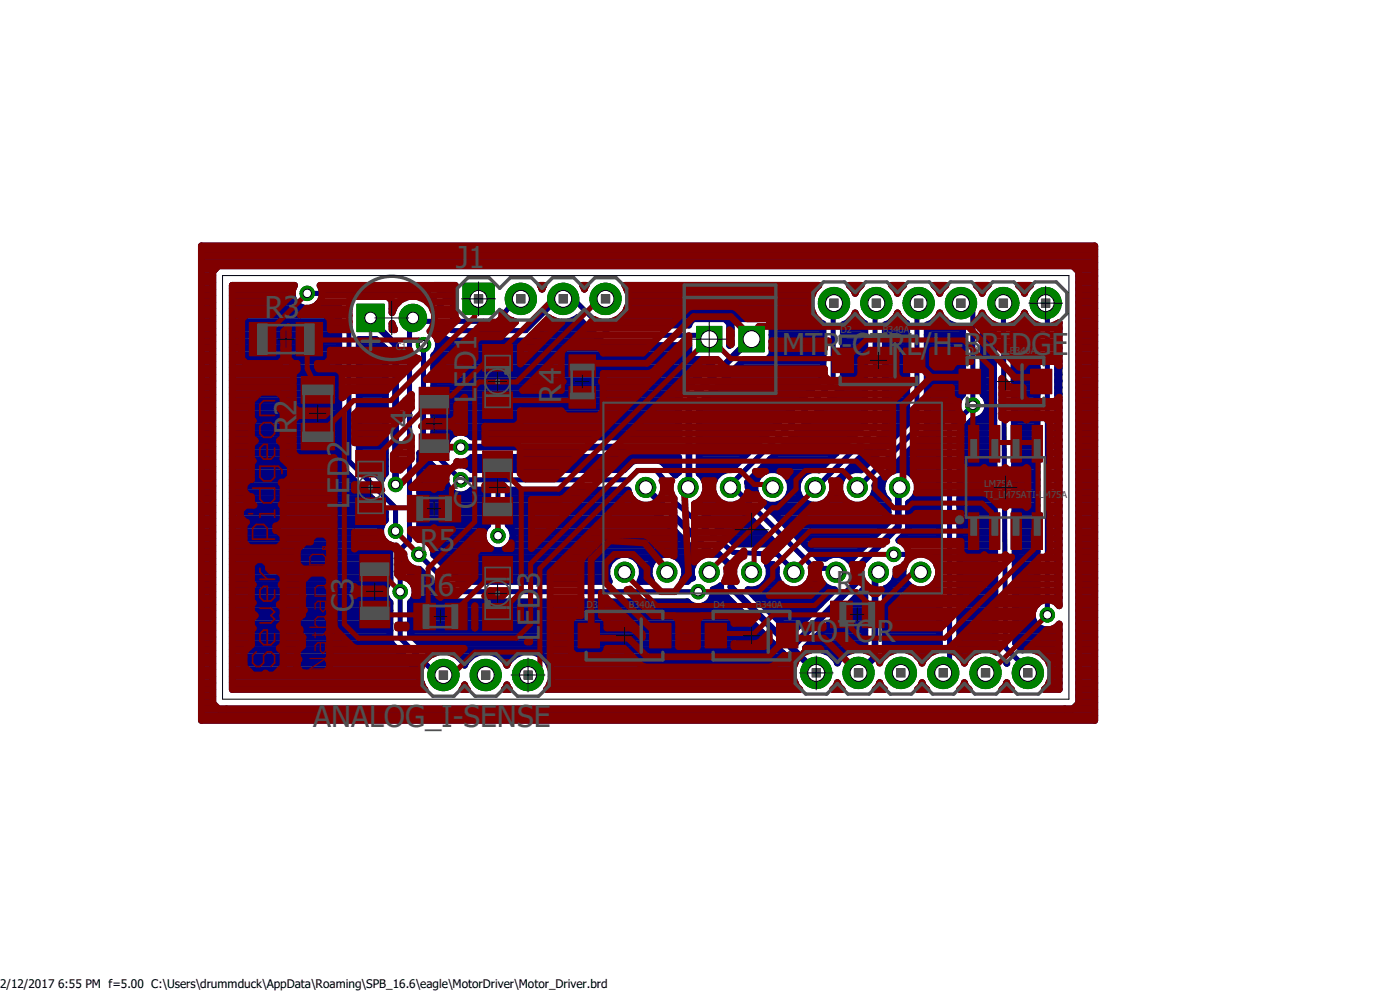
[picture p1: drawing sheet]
<svg xmlns="http://www.w3.org/2000/svg" width="420mm" height="297mm" viewBox="0 0 420 297" stroke-linecap="round" stroke-linejoin="round" font-family="sans-serif">
<defs><g id="words">
<g font-size="9" fill="#505050">
<text x="136.8" y="80.4">J1</text>
<text x="79.5" y="95.3">R3</text>
<text x="234.7" y="106.3">MTR-CTRL/H-BRIDGE</text>
<text x="142.9" y="120.7" transform="rotate(-90 142.9 120.7)">LED1</text>
<text x="168.3" y="120.7" transform="rotate(-90 168.3 120.7)">R4</text>
<text x="89" y="130.2" transform="rotate(-90 89 130.2)">R2</text>
<text x="123.9" y="133.4" transform="rotate(-90 123.9 133.4)">C4</text>
<text x="104.8" y="152.4" transform="rotate(-90 104.8 152.4)">LED2</text>
<text x="142.9" y="152.4" transform="rotate(-90 142.9 152.4)">C2</text>
<text x="126.1" y="165.1">R5</text>
<text x="125.8" y="178.5">R6</text>
<text x="250.9" y="177.8">R1</text>
<text x="106.1" y="183.5" transform="rotate(-90 106.1 183.5)">C3</text>
<text x="162" y="192" transform="rotate(-90 162 192)">LED3</text>
<text x="238.2" y="192.5">MOTOR</text>
<text x="94" y="217.8">ANALOG_I-SENSE</text>
</g>
<text font-size="3.6" x="0" y="296">2/12/2017 6:55 PM f=5.00 C:\Users\drummduck\AppData\Roaming\SPB_16.6\eagle\MotorDriver\Motor_Driver.brd</text>
<g font-size="2.8" fill="#505050">
<text x="252.1" y="99.7">D2</text>
<text x="264.8" y="99.7">B340A</text>
<text x="118.7" y="104.9">C1</text>
<text x="290.2" y="106.1">D1</text>
<text x="302.9" y="106.1">B340A</text>
<text x="295.3" y="146.1">LM75A</text>
<text x="295.3" y="149.3">TI_LM75ATI-LM75A</text>
<text x="175.9" y="182.3">D3</text>
<text x="188.6" y="182.3">B340A</text>
<text x="214" y="182.3">D4</text>
<text x="226.7" y="182.3">B340A</text>
</g>
</g></defs>
<path d="M59.3 42.6l301.4 206.7M360.7 42.6l-301.4 206.7" fill="none" stroke="#fff" stroke-width=".3"/>
<g fill="none" stroke="#000080" stroke-width="1.5">
<path d="M92.2 87.9h36.2l8.4 8.4h12.5l5.7-7 1.3 .3M104.7 87.9v50.3l14 14v7M250.2 90.8l-.3-1.5v25.2l-30.7 30.7M262.9 90.8l-.4-1.5v39.1l-16.7 16.8-1.3 .9M275.6 90.8l-.5-1.5v39.1l-16.8 16.8-1.1 .9M288.3 90.8l.8-1.5 2.7 2.8v29.4l-6.9 6.9v72.6l-1.9 .7M301 90.8l.6 103.3 7 6.9-.2 .7M313.7 90.8l.5-1.5v95M127 103.3v29.3l11.2 11.2h50.3l2.8-2.8h5.6l3.5 4.2 1.3 4.7 18.2 15.6 13.3 .7 4.2 4.1 .8 1.2M212.8 101.6l-.5-1.1h-29.4l-11.2-11.2h-2.7v.3l-1.4-.3-9.8 9.8h-22.4l-2.8-2.8h-8.4l-.3-1-1 1v65.7l-2.8 2.8v26.5l11.1 11.1 1.8-.1M149.4 143.8v16.8M219.2 145.2l25.2 25.1h5.5l.9 1.2"/>
<path d="M219.2 145.2l-.1 .9M125.6 166.2l11.2 11.1h72.7M268.1 166.2h16.8"/>
</g>
<g fill="none" stroke="#000080" stroke-width="2">
<path d="M60.4 73.7h268v142.2h-268zM60.4 78.7h268M60.4 76.8h268M60.4 74.8h268M65.5 79.7h256.4l1.7 1.7v129.4l-1.7 1.7h-256.4l-1.7-1.7v-129.4zM60.4 98.4h3.4M60.4 96.4h3.4M60.4 94.5h3.4M60.4 92.5h3.4M60.4 90.6h3.4M60.4 88.6h3.4M60.4 86.6h3.4"/>
<path d="M60.4 84.6h3.4M60.4 82.7h3.4M60.4 80.7h4.1M69.7 85.5h18.6a4.5 4.5 0 0 0 1 6 4.5 4.5 0 0 0 6.1-.5h6.2v47.8l.5 1.2 13.5 13.5v2.4a4.4 4.4 0 0 0 1.7 7.5l-.3 .7v10a4.3 4.3 0 0 0 0 6.5v11.3l.5 1.1 8.5 8.5v2.2l1.1 2.6 .4 .3h-57.8zM69.7 98.4h31.9M69.7 96.4h31.9M69.7 94.5h31.9M69.7 92.5h31.9M69.7 90.6h18.8M69.7 88.6h18M69.7 86.6h18.2M111.2 95.3l.5 1 7 7v41.9"/>
<path d="M117.6 96.9l.7 1.7-.7-.7zM117.6 91h1.5l-.7 .7-.8 2zM117.6 92.5h.5M118.1 98.4h.1M129.2 99.4h2.2l2.3 2.3 1.1 .5h23.6l1.1-.5 6-6a6.7 6.7 0 0 0 7.8-.5l7.9 7.9 1.1 .4h24.4v2.9l1.3 1.3h6.7l-10.6 10.6-.5 1.2v11.5h-62.1a4.4 4.4 0 0 0-5.4-.9 4.4 4.4 0 0 0-2.2 5l-3.8-3.7v-24.8a4.4 4.4 0 0 0-.9-7.2zM130.3 85.5h6.3v6.3zM131.4 86.6h5.2M133.4 88.6h3.2M135.4 90.6h1.2M153.5 96l.1 .1zM162.1 85.5h1.1l-.6 1.2zM162.6 86.6h.1"/>
<path d="M162.8 98.4h13.7M164.8 96.4h2.5M170.6 96.4h3.9M174.8 85.5h1.1l-.6 1.2zM175.3 86.6h.1M183.3 96.4h23.8M186.6 94.5h57.5M187.5 85.5h58.2a6.9 6.9 0 0 0 1.2 11.6v16.1l-27.6 27.6a5.3 5.3 0 0 0-5.5 6.1 5.3 5.3 0 0 0 7 4.2l12 12h-12.3l-12.1-12.1a5.2 5.2 0 0 0 1.3-9.1v-20.6l13.6-13.6h6.9l1.4-1.3v-9.5l-1.4-1.4h-9.5l-1.3 1.4v6.1l-.5 .5v-6.6l-1.4-1.4h-9.5l-1.3 1.4v.6h-22.5l-1-1a7.1 7.1 0 0 0 4.3-11zM188 86.6h56.6M188 92.5h55.3M188.6 90.6h54.6M188.6 88.6h55"/>
<path d="M218.4 96.4h1.4M218.9 98.4h.5M231.1 96.4h14.8M231.6 98.4h15.3M253 97.3l1.2-.5 1.9-2 .4-1 .5 1 2 2 .5 .2v30.2l-13.8 13.7a5.4 5.4 0 0 0-6.6 4.5 5.4 5.4 0 0 0 5.3 6 5.4 5.4 0 0 0 5.4-5.9l15.3-15.3 .5-1.2v-31.7l1.3-.5 1.9-2 .4-1 .5 1 2.3 2.1v30.3l-13.6 13.6a5.4 5.4 0 0 0-6.6 4.7 5.4 5.4 0 0 0 5.4 5.9 5.4 5.4 0 0 0 5.3-6l15.2-15.2 .4-1.2v-31.6l1.5-.6 1.9-2 .4-1a6.5 6.5 0 0 0 6.9 4v20.4l-.7 .8-.7 1.6v1l-5.1 5.1-.5 1.1v35.3h-10.4l-.8-.7-1-.4 2.5-2.5 .4-1.1v-7.7a5.3 5.3 0 0 0 1.7-7.8 5.3 5.3 0 0 0-7.9-.8 5.3 5.3 0 0 0 .1 8v6.4l-11.5 11.6a5.1 5.1 0 0 0-7.3-.8h-2l-16.6-16.7a5.4 5.4 0 0 0 8.1-3.6 5.4 5.4 0 0 0-6.3-6.2 5.4 5.4 0 0 0-3.6 8.1l-2.8-2.9-.2-1.4 28.4-28.4 .4-1.1zM253 98.4h6.5M254.5 96.4h4.1M254.8 85.5h3.6l-1.4 1.4-.5 1-.4-1zM255.8 86.6h1.5M256.3 94.5h.5M265.6 98.4h6.4M267.2 96.4h4.1"/>
<path d="M267.5 85.5h3.6l-1.4 1.4-.5 1-.4-1zM268.5 86.6h1.5M269 94.5h.5M278.1 98.4h10.7M279.9 96.4h4.1M280.2 85.5h3.6l-1.4 1.4-.5 1-.4-1zM281.2 86.6h1.5M281.6 94.5h.6M292.9 85.5h3.6l-1.4 1.4-.5 1-.4-1zM293.9 86.6h1.5M294.9 98.4h3.1M294.9 96.4h1.8"/>
<path d="M294.9 94.5h.1M304.1 98.4h7M305.3 96.4h4.1M305.5 85.5h3.7l-1.4 1.4-.5 1-.4-1zM306.6 86.6h1.5M307 94.5h.6M307.3 93.8l.5 1 2 2 1.3 .6v83.7a4.5 4.5 0 0 0 .1 6.6 4.5 4.5 0 0 0 6.6-.7v19.6h-4.5a7 7 0 0 0 1.3-8.4 7 7 0 0 0-7.9-3.4l-2-2-.6-95.6 .9-.4 1.9-2zM317.2 96.9l.6-.2v84.9l-.6-.5zM317.2 98.4h.6M322.9 80.7h5.5M323.6 98.4h4.8M323.6 96.4h4.8"/>
<path d="M323.6 94.5h4.8M323.6 92.5h4.8M323.6 90.6h4.8M323.6 88.6h4.8M323.6 86.6h4.8M323.6 84.6h4.8M323.6 82.7h4.8M60.4 118.1h3.4M60.4 116.1h3.4M60.4 114.2h3.4M60.4 112.2h3.4M60.4 110.2h3.4"/>
<path d="M60.4 108.2h3.4M60.4 106.3h3.4M60.4 104.3h3.4M60.4 102.4h3.4M60.4 100.4h3.4M69.7 118.1h31.9M69.7 116.1h31.9M69.7 114.2h31.9M69.7 112.2h31.9M69.7 110.2h31.9M69.7 108.2h31.9M69.7 106.3h31.9"/>
<path d="M69.7 104.3h31.9M69.7 102.4h31.9M69.7 100.4h31.9M107.7 101.7h5.1l2.8 2.9v37.3l-.7 .8-.4 1-6.8-6.8zM107.7 118.1h7.9M107.7 116.1h7.9M107.7 114.2h7.9M107.7 112.2h7.9M107.7 110.2h7.9M107.7 108.2h7.9M107.7 106.3h7.9M107.7 104.3h7.7"/>
<path d="M107.7 102.4h5.7M130.1 118.1h74.2M130.1 116.1h76.2M130.1 114.2h78.1M130.1 112.2h80.1M130.1 110.2h82.1M130.1 108.2h84.1M130.3 106.3h76.4M130.4 100.4h2M131.4 104.3h75.3M131.5 102.4h49M160.8 100.4h17.7"/>
<path d="M212.9 118.1h29.1M214.9 116.1h29.1M216.9 114.2h29.1M218.8 112.2h28.1M218.9 102.4h.5M218.9 100.4h.5M220.8 110.2h26.1M222.8 108.2h24.1M225.5 101.6l-.7 .3-18.1 18.2v25.1l-.3 .9M231.6 106.3h15.3M231.6 104.3h15.3M231.6 102.4h15.3"/>
<path d="M231.6 100.4h15.3M250.7 118.1h8.8M252.6 116.1h6.9M253 114.2h6.5M253 112.2h6.5M253 110.2h6.5M253 108.2h6.5M253 106.3h6.5M253 104.3h6.5M253 102.4h6.5M253 100.4h6.5M265.6 118.1h6.4"/>
<path d="M265.6 116.1h6.4M265.6 114.2h6.4M265.6 112.2h6.4M265.6 110.2h6.4M265.6 108.2h6.4M265.6 106.3h6.4M265.6 104.3h6.4M265.6 102.4h6.4M265.6 100.4h6.4M278.1 118.1h10.7M278.1 116.1h10.7M278.1 114.2h10.7"/>
<path d="M278.1 112.2h10.7M278.1 110.2h10.7M278.1 108.2h10.7M278.1 106.3h10.7M278.1 104.3h10.7M278.1 102.4h10.7M278.1 100.4h10.7M294.9 118.1h3.2M294.9 116.1h3.2M294.9 114.2h3.2M294.9 112.2h3.2M294.9 110.2h3.2"/>
<path d="M294.9 108.2h3.2M294.9 106.3h3.1M294.9 104.3h3.1M294.9 102.4h3.1M294.9 100.4h3.1M304.1 106.3h7M304.1 104.3h7M304.1 102.4h7M304.1 100.4h7M304.2 112.2h6.9M304.2 110.2h6.9M304.2 108.2h6.9"/>
<path d="M304.2 118.1h6.9M304.2 116.1h6.9M304.2 114.2h6.9M317.2 118.1h.6M317.2 116.1h.6M317.2 114.2h.6M317.2 112.2h.6M317.2 110.2h.6M317.2 108.2h.6M317.2 106.3h.6M317.2 104.3h.6M317.2 102.4h.6"/>
<path d="M317.2 100.4h.6M323.6 118.1h4.8M323.6 116.1h4.8M323.6 114.2h4.8M323.6 112.2h4.8M323.6 110.2h4.8M323.6 108.2h4.8M323.6 106.3h4.8M323.6 104.3h4.8M323.6 102.4h4.8M323.6 100.4h4.8M60.4 139.7h3.4"/>
<path d="M60.4 137.8h3.4M60.4 135.8h3.4M60.4 133.8h3.4M60.4 131.9h3.4M60.4 129.9h3.4M60.4 127.9h3.4M60.4 126h3.4M60.4 124h3.4M60.4 122h3.4M60.4 120.1h3.4M69.7 139.7h32.3M69.7 137.8h31.9"/>
<path d="M69.7 135.8h31.9M69.7 133.8h31.9M69.7 131.9h31.9M69.7 129.9h31.9M69.7 127.9h31.9M69.7 126h31.9M69.7 124h31.9M69.7 122h31.9M69.7 120.1h31.9M107.7 135.8h7.9M107.7 133.8h7.9M107.7 131.9h7.9"/>
<path d="M107.7 129.9h7.9M107.7 127.9h7.9M107.7 126h7.9M107.7 124h7.9M107.7 122h7.9M107.7 120.1h7.9M108.6 137.8h7M110.5 139.7h5.1M125.9 135.8v25.9a4.3 4.3 0 0 1 4.2 3.6M125.9 135.8l7.9 7.9M125.9 139.7h3.9M125.9 137.8h2"/>
<path d="M125.9 135.8h.1M130.1 129.9h6.5M130.1 127.9h73.5M130.1 126h73.5M130.1 124h73.5M130.1 122h73.5M130.1 120.1h73.5M130.6 131.9h3.7M132.6 133.8h1.2M137.1 138.4a4.2 4.2 0 0 0 4.4-1.3h62.1v4.4l-1 .9-4-4-1.1-.4h-6.8l-1.1 .4-2.4 2.4h-45.7l-.7-.8-1.7-.6h-1zM138.2 134h68.5M139.9 129.9h63.7"/>
<path d="M140 139.7h48.3M140.8 137.8h62.8M199.9 139.7h3.7M209.7 139.7h10.7M209.7 137.8h12.6M209.7 135.8h14.6M209.7 133.8h16.6M209.7 131.9h18.6M209.7 129.9h20.5M209.7 127.9h22.5M209.7 126h24.4M209.7 124h26.4"/>
<path d="M209.7 122h28.4M211 120.1h29.1M229 139.7h17.9M231 137.8h17.9M232.9 135.8h18M234.9 133.8h17.9M236.9 131.9h17.9M238.8 129.9h18M240.8 127.9h17.9M242.8 126h16.7M244.7 124h14.8M246.7 122h12.8"/>
<path d="M248.7 120.1h10.8M255.5 139.7h4M257.5 137.8h4M259.5 135.8h3.9M261.5 133.8h3.9M263.4 131.9h4M265.2 129.9h4.1M265.6 127.9h5.7M265.6 126h6.4M265.6 124h6.4M265.6 122h6.4M265.6 120.1h6.4"/>
<path d="M268.1 139.7h13.7M270.1 137.8h11.7M272 135.8h9.8M274 133.8h7.8M276 131.9h5.8M277.8 129.9h4M278.1 127.9h3.7M278.1 126h4.9M278.1 124h6.9M278.1 122h8.9M278.1 120.1h9.5M287.9 139.7h10.3"/>
<path d="M287.9 137.8h10.3M287.9 135.8h10.3M287.9 133.8h10.3M287.9 131.9h10.3M287.9 129.9h10.3M289.7 127.9h8.5M291.6 126h6.6M295.6 124a4.3 4.3 0 0 0-.7-5.8v-23.8l.2 .4 2 2 .9 .4 .6 97.5M295.6 124l-1.2 1.2-1.7 .7h-1l-3.8 3.8v67.1M295.6 124h2.6M296.1 120.1h2M296.3 122h1.9"/>
<path d="M304.2 120.1h6.9M304.2 126h6.9M304.2 124h6.9M304.2 122h6.9M304.3 133.8h6.8M304.3 131.9h6.8M304.3 129.9h6.8M304.3 127.9h6.8M304.3 139.7h6.8M304.3 137.8h6.8M304.3 135.8h6.8M317.2 139.7h.6"/>
<path d="M317.2 137.8h.6M317.2 135.8h.6M317.2 133.8h.6M317.2 131.9h.6M317.2 129.9h.6M317.2 127.9h.6M317.2 126h.6M317.2 124h.6M317.2 122h.6M317.2 120.1h.6M323.6 139.7h4.8M323.6 137.8h4.8"/>
<path d="M323.6 135.8h4.8M323.6 133.8h4.8M323.6 131.9h4.8M323.6 129.9h4.8M323.6 127.9h4.8M323.6 126h4.8M323.6 124h4.8M323.6 122h4.8M323.6 120.1h4.8M60.4 159.4h3.4M60.4 157.4h3.4M60.4 155.5h3.4"/>
<path d="M60.4 153.5h3.4M60.4 151.6h3.4M60.4 149.6h3.4M60.4 147.6h3.4M60.4 145.6h3.4M60.4 143.7h3.4M60.4 141.7h3.4M69.7 159.4h44.5M69.7 157.4h44.9M69.7 155.5h45.9M69.7 153.5h45.9M69.7 151.6h44"/>
<path d="M69.7 149.6h42.1M69.7 147.6h40.1M69.7 145.6h38.1M69.7 143.7h36.2M69.7 141.7h34.2M103 140.8h.1M112.5 141.7h3.1M114.5 143.7h.1M125.9 159.4h19.2M125.9 157.4h20.3M125.9 155.5h20.4M125.9 153.5h20.4"/>
<path d="M125.9 151.6h20.4M125.9 149.6h20.4M125.9 147.6h9.9M125.9 145.6h8.3M125.9 143.7h7.9M125.9 141.7h5.9M133.8 143.7a4.4 4.4 0 0 0 2.7 4.3 4.4 4.4 0 0 0 5-1.1h4.8v10.4a4.5 4.5 0 0 0-.1 6.4 4.5 4.5 0 0 0 6.4 0 4.5 4.5 0 0 0-.2-6.4v-10.4h36a5.2 5.2 0 0 0 6.2 4.5l15.5 15.5a5.1 5.1 0 0 0-2.3 6.3l-.9 .4-.7 .7h-1.6a5.4 5.4 0 0 0-4.5-8.2 5.4 5.4 0 0 0-4.6 8.2h-3.6a5.4 5.4 0 0 0-4.5-8.2 5.4 5.4 0 0 0-4.6 8.2h-44.7l-8-8v-1M140.6 147.6h5.7M152.4 155.5h46.3M152.4 153.5h44.3M152.4 151.6h42.3M152.4 149.6h37.3"/>
<path d="M152.4 147.6h36.2M152.6 157.4h48.1M153.8 159.4h48.8M193.7 146.1l20 20.1h2l4.2 4.1-.7 5.6 25.7 25.8M201.9 141.7h1.4M209 151.6h12.3M209.7 141.7h6.3M210.4 149.6h4.7M210.9 153.5h12.3M211.1 143.7h3.3M211.5 147.6h2.5M211.7 145.6h2.1"/>
<path d="M212.9 155.5h12.3M214.8 157.4h12.4M216.8 159.4h12.4M224.4 145.6h2.1M225 143.7h2.1M226 147.6h.7M227 141.7h1.7M229.9 151.6h36.5M231.9 153.5h34.5M233.8 155.5h32.6M234.9 141.7h6.5M235.8 157.4h29.7"/>
<path d="M235.8 149.6h4.7M236.5 143.7h3.3M236.9 147.6h2.5M237.1 145.6h2.1M237.7 159.4h25.9M248.5 149.6h4.7M249.6 147.6h2.5M249.8 145.6h2.1M251.6 143.7h.9M253.6 141.7h.5M261.2 149.6h4.7M262.3 147.6h2.5"/>
<path d="M262.5 145.6h2.1M264.2 143.7h1M266.1 141.7h.7M269.9 146.1l-.4 .5v11.2l-12.6 12.5v4.2l-19.5 19.6M272.1 159.4h9.7M272.5 157.4h9.3M272.5 155.5h9.3M272.5 153.5h9.3M272.5 151.6h9.3M273 141.7h8.8M273.9 149.6h7.9M274.6 143.7h7.2"/>
<path d="M275 147.6h6.8M275.2 145.6h6.6M287.9 159.4h10.5M287.9 157.4h10.5M287.9 155.5h10.5M287.9 153.5h10.4M287.9 151.6h10.4M287.9 149.6h10.4M287.9 147.6h10.4M287.9 145.6h10.4M287.9 143.7h10.4M287.9 141.7h10.4"/>
<path d="M304.4 147.6h6.7M304.4 145.6h6.7M304.4 143.7h6.7M304.4 141.7h6.7M304.4 153.5h6.7M304.4 151.6h6.7M304.4 149.6h6.7M304.5 159.4h6.6M304.5 157.4h6.6M304.5 155.5h6.6M317.2 159.4h.6M317.2 157.4h.6"/>
<path d="M317.2 155.5h.6M317.2 153.5h.6M317.2 151.6h.6M317.2 149.6h.6M317.2 147.6h.6M317.2 145.6h.6M317.2 143.7h.6M317.2 141.7h.6M323.6 159.4h4.8M323.6 157.4h4.8M323.6 155.5h4.8M323.6 153.5h4.8"/>
<path d="M323.6 151.6h4.8M323.6 149.6h4.8M323.6 147.6h4.8M323.6 145.6h4.8M323.6 143.7h4.8M323.6 141.7h4.8M60.4 167.3h3.4M60.4 179.1h3.4M60.4 177.1h3.4M60.4 175.2h3.4M60.4 173.2h3.4M60.4 171.2h3.4"/>
<path d="M60.4 169.2h3.4M60.4 165.3h3.4M60.4 163.4h3.4M60.4 161.4h3.4M69.7 167.3h47.3M69.7 179.1h46.3M69.7 177.1h45.9M69.7 175.2h46.5M69.7 173.2h47.3M69.7 171.2h47.3M69.7 169.2h47.3M69.7 165.3h47.3"/>
<path d="M69.7 163.4h47.5M69.7 161.4h45.1M123.1 173.2h5.3M123.1 171.2h3.3M124 175.2h6.3M124.2 179.1h10.1M124.5 177.1h7.8M125.9 161.4h19M129.2 163.4h16.7M130.1 165.3h78.4M131.1 167.3h53M133.1 169.2h49.5"/>
<path d="M135 171.2h47.1M137 173.2h45.4M152.9 163.4h53.6M153.8 161.4h50.8M190.7 167.3h6.1M192.2 169.2h3M192.4 173.2h2.6M192.7 171.2h2.1M203.3 167.3h6.2M204.9 169.2h3M205.1 173.2h2.6M205.4 171.2h2.1"/>
<path d="M213.5 179.1h4.6M213.9 177.1h2.6M218.8 161.4h12.3M224.7 177.1h25.3M226.7 179.1h21.4M229.2 175.2h5.2M230.2 169.2h1.7l1.1 1a5.3 5.3 0 0 0 3.6 6.4 5.3 5.3 0 0 0 6.6-3.5l.6 .3h2.1a4.9 4.9 0 0 0 4.5 3.3l-13 13.1-13-13.1a5.3 5.3 0 0 0 5.3-1.9 5.3 5.3 0 0 0 .5-5.6zM230.3 169.2h1.7M230.5 173.2h2.6M230.7 171.2h2.2M239.7 161.4h21.9M241.7 163.4h17.9"/>
<path d="M241.9 175.2h5.2M243.2 173.2h.1M243.7 165.3h13.9M254.1 167.3h1.6M256.7 179.1h2.8M258.7 177.1h.8M259.5 176.3v18.6a6.7 6.7 0 0 0-8.3 3.9 6.6 6.6 0 0 0-8.5-3.8l-1-.9zM263.5 171.5l-1 .2v25.1l-4.9 4.9M265.6 179.1h16.2M265.6 177.1h16.2M267.3 175.2h5.2M268.6 173.2h2.6"/>
<path d="M268.8 170.6a4.4 4.4 0 0 0 2.7-1.4 5.3 5.3 0 0 0 4.7 7.7 5.3 5.3 0 0 0 4.8-7.7h.8v25.5a6.5 6.5 0 0 0-5.2 4.1 6.8 6.8 0 0 0-11-2.3v-20.1a5.1 5.1 0 0 0 3.2-5.8zM268.8 171.2h2.1M270.2 161.4h11.6M271.3 169.2h.1M280 175.2h1.8M281.1 169.2h.7M281.3 173.2h.5M281.5 171.2h.3M287.9 167.3h10.5M287.9 179.1h10.6M287.9 177.1h10.6M287.9 175.2h10.5"/>
<path d="M287.9 173.2h10.5M287.9 171.2h10.5M287.9 169.2h10.5M287.9 165.3h10.5M287.9 163.4h10.5M287.9 161.4h10.5M304.5 161.4h6.6M304.5 167.3h6.6M304.5 165.3h6.6M304.5 163.4h6.6M304.5 175.2h6.6M304.5 173.2h6.6"/>
<path d="M304.5 171.2h6.6M304.5 169.2h6.6M304.6 179.1h6.5M304.6 177.1h6.5M317.2 167.3h.6M317.2 179.1h.6M317.2 177.1h.6M317.2 175.2h.6M317.2 173.2h.6M317.2 171.2h.6M317.2 169.2h.6M317.2 165.3h.6"/>
<path d="M317.2 163.4h.6M317.2 161.4h.6M323.6 167.3h4.8M323.6 179.1h4.8M323.6 177.1h4.8M323.6 175.2h4.8M323.6 173.2h4.8M323.6 171.2h4.8M323.6 169.2h4.8M323.6 165.3h4.8M323.6 163.4h4.8M323.6 161.4h4.8"/>
<path d="M60.4 198.8h3.4M60.4 196.8h3.4M60.4 194.8h3.4M60.4 192.9h3.4M60.4 190.9h3.4M60.4 188.9h3.4M60.4 186.9h3.4M60.4 185h3.4M60.4 183h3.4M60.4 181.1h3.4M69.7 198.8h53.6M69.7 196.8h51.6"/>
<path d="M69.7 194.8h49.6M69.7 192.9h47.7M69.7 190.9h47.3M69.7 188.9h47.3M69.7 186.9h47.3M69.7 185h47.3M69.7 183h47.3M69.7 181.1h47.3M123.1 188.9h104.8M123.1 186.9h102.9M123.1 185h100.9M123.1 183h98.9"/>
<path d="M123.1 181.1h83.8M124 190.9h105.9M126 192.9h105.9M127.9 194.8h105.9M137.4 196.8h4M139.1 198.8h.5M150.1 196.8h4M151.8 198.8h.5M162.8 196.8h73M164.5 198.8h73.3M212 181.1h8M228.7 181.1h17.4"/>
<path d="M230.6 183h13.5M232.6 185h9.5M234.6 186.9h5.6M234.8 195.8l-18.1-18.2-.5-1.1v-1l-.5 .4-1.8 .8a4.4 4.4 0 0 1-2.5 4.7 4.4 4.4 0 0 1-5.2-1.1h-70l-1.1-.4-9.3-9.3h-1l-1.7-.7v4.2a4.3 4.3 0 0 1 0 6.5v9.4l6.3 6.3a6.8 6.8 0 0 1 10 3.1 6.9 6.9 0 0 1 6.3-4.2 6.9 6.9 0 0 1 6.4 4.2 7 7 0 0 1 10-3.2 7 7 0 0 1 1.9 10.4h75.9a6.5 6.5 0 0 1-1.6-7.3l-2.6-2.7M234.8 195.8h.1M234.8 195.8l.9 .8M235.7 196.6h.1M236.6 188.9h1.6M242.4 194.8h.8M242.9 192.9h16.6M244.9 190.9h14.6M246.6 194.8h9.3"/>
<path d="M246.8 188.9h12.7M248.8 186.9h10.7M249.9 196.8h2.7M250.8 185h8.7M252.7 183h6.8M254.7 181.1h4.8M259.3 194.8h.2M265.6 194.8h3M265.6 192.9h16.2M265.6 190.9h16.2M265.6 188.9h16.2M265.6 186.9h16.2"/>
<path d="M265.6 185h16.2M265.6 183h16.2M265.6 181.1h16.2M272 194.8h9.3M275.3 196.8h2.7M287.9 194.8h6.1M287.9 192.9h10.7M287.9 190.9h10.7M287.9 188.9h10.6M287.9 186.9h10.6M287.9 185h10.6M287.9 183h10.6"/>
<path d="M287.9 181.1h10.6M288 196.8h2.7M297.3 194.8h1.4M298.6 194.7h.1M298.6 194.7l.3 .8a6.7 6.7 0 0 0-9.6 3.3l-.4-1.1-1-.9M302 198.8h.1M304.6 181.1h6.5M304.6 188.9h13.2M304.6 186.9h6M304.6 185h5.2M304.6 183h5.3M304.7 190.9h13.1"/>
<path d="M304.7 192.9h13.1M310 194.8h7.8M313.4 196.8h4.4M314.7 198.8h3.1M317.2 181.1h.6M323.6 198.8h4.8M323.6 196.8h4.8M323.6 194.8h4.8M323.6 192.9h4.8M323.6 190.9h4.8M323.6 188.9h4.8M323.6 186.9h4.8"/>
<path d="M323.6 185h4.8M323.6 183h4.8M323.6 181.1h4.8M60.4 206.6h3.4M60.4 214.5h268M60.4 212.6h268M60.4 210.6h3.4M60.4 208.6h3.4M60.4 204.7h3.4M60.4 202.7h3.4M60.4 200.7h3.4M69.7 204.7h56.7"/>
<path d="M69.7 202.7h56.3M69.7 200.7h55.5M139.4 205.2l.4 1.1 .4 .3h-1.6zM152.1 205.2l.4 1.1 .4 .3h-1.6l.3-.3zM165 204.7h73.5M165.3 200.7h72.6M165.4 202.7h72.5M251.2 204.6l.5 1.1 .9 .9h-2.8l1-.9zM251.2 204.7h.1M263.9 204.6l.4 1.1 1 .9h-2.8l1-.9zM263.9 204.7h.1M276.6 204.6l.4 1.1 1 .9h-2.8l1-.9z"/>
<path d="M276.6 204.7h.1M289.3 204.6l.4 1.1 1 .9h-2.8l1-.9zM289.3 204.7h.1M302 204.7h.1M302 204.6l.4 1.1 1 .9h-2.8l1-.9zM314.7 204.7h3.1M315.3 202.7h2.5M315.3 200.7h2.5M323.6 206.6h4.8M323.6 210.6h4.8M323.6 208.6h4.8M323.6 204.7h4.8"/>
<path d="M323.6 202.7h4.8M323.6 200.7h4.8"/>
</g>
<circle cx="158.4" cy="202.3" r="4.7" fill="#008000"/>
<circle cx="158.4" cy="202.3" r="4.7" fill="none" stroke="#008000" stroke-width=".3"/>
<circle cx="158.4" cy="202.3" r="2.54" fill="#fff"/>
<circle cx="158.4" cy="202.3" r="2.54" fill="none" stroke="#000" stroke-width=".3"/>
<circle cx="145.7" cy="202.3" r="4.7" fill="#008000"/>
<circle cx="145.7" cy="202.3" r="4.7" fill="none" stroke="#008000" stroke-width=".3"/>
<circle cx="145.7" cy="202.3" r="2.54" fill="#fff"/>
<circle cx="145.7" cy="202.3" r="2.54" fill="none" stroke="#000" stroke-width=".3"/>
<circle cx="133" cy="202.3" r="4.7" fill="#008000"/>
<circle cx="133" cy="202.3" r="4.7" fill="none" stroke="#008000" stroke-width=".3"/>
<circle cx="133" cy="202.3" r="2.54" fill="#fff"/>
<circle cx="133" cy="202.3" r="2.54" fill="none" stroke="#000" stroke-width=".3"/>
<path d="M107.1 91.2h8.2v8.2h-8.2z" fill-rule="evenodd" fill="#008000"/>
<path d="M107.1 91.2h8.2v8.2h-8.2z" fill="none" stroke="#008000" stroke-width=".3"/>
<circle cx="111.2" cy="95.3" r="1.74" fill="#fff"/>
<circle cx="111.2" cy="95.3" r="1.74" fill="none" stroke="#000" stroke-width=".3"/>
<circle cx="123.9" cy="95.3" r="4.1" fill="#008000"/>
<circle cx="123.9" cy="95.3" r="4.1" fill="none" stroke="#008000" stroke-width=".3"/>
<circle cx="123.9" cy="95.3" r="1.74" fill="#fff"/>
<circle cx="123.9" cy="95.3" r="1.74" fill="none" stroke="#000" stroke-width=".3"/>
<path d="M138.9 84.9h9.4v9.4h-9.4z" fill-rule="evenodd" fill="#008000"/>
<path d="M138.9 84.9h9.4v9.4h-9.4z" fill="none" stroke="#008000" stroke-width=".3"/>
<circle cx="143.6" cy="89.6" r="2.54" fill="#fff"/>
<circle cx="143.6" cy="89.6" r="2.54" fill="none" stroke="#000" stroke-width=".3"/>
<circle cx="156.3" cy="89.6" r="4.7" fill="#008000"/>
<circle cx="156.3" cy="89.6" r="4.7" fill="none" stroke="#008000" stroke-width=".3"/>
<circle cx="156.3" cy="89.6" r="2.54" fill="#fff"/>
<circle cx="156.3" cy="89.6" r="2.54" fill="none" stroke="#000" stroke-width=".3"/>
<circle cx="169" cy="89.6" r="4.7" fill="#008000"/>
<circle cx="169" cy="89.6" r="4.7" fill="none" stroke="#008000" stroke-width=".3"/>
<circle cx="169" cy="89.6" r="2.54" fill="#fff"/>
<circle cx="169" cy="89.6" r="2.54" fill="none" stroke="#000" stroke-width=".3"/>
<circle cx="181.7" cy="89.6" r="4.7" fill="#008000"/>
<circle cx="181.7" cy="89.6" r="4.7" fill="none" stroke="#008000" stroke-width=".3"/>
<circle cx="181.7" cy="89.6" r="2.54" fill="#fff"/>
<circle cx="181.7" cy="89.6" r="2.54" fill="none" stroke="#000" stroke-width=".3"/>
<circle cx="244.9" cy="201.7" r="4.7" fill="#008000"/>
<circle cx="244.9" cy="201.7" r="4.7" fill="none" stroke="#008000" stroke-width=".3"/>
<circle cx="244.9" cy="201.7" r="2.54" fill="#fff"/>
<circle cx="244.9" cy="201.7" r="2.54" fill="none" stroke="#000" stroke-width=".3"/>
<circle cx="257.6" cy="201.7" r="4.7" fill="#008000"/>
<circle cx="257.6" cy="201.7" r="4.7" fill="none" stroke="#008000" stroke-width=".3"/>
<circle cx="257.6" cy="201.7" r="2.54" fill="#fff"/>
<circle cx="257.6" cy="201.7" r="2.54" fill="none" stroke="#000" stroke-width=".3"/>
<circle cx="270.3" cy="201.7" r="4.7" fill="#008000"/>
<circle cx="270.3" cy="201.7" r="4.7" fill="none" stroke="#008000" stroke-width=".3"/>
<circle cx="270.3" cy="201.7" r="2.54" fill="#fff"/>
<circle cx="270.3" cy="201.7" r="2.54" fill="none" stroke="#000" stroke-width=".3"/>
<circle cx="283" cy="201.7" r="4.7" fill="#008000"/>
<circle cx="283" cy="201.7" r="4.7" fill="none" stroke="#008000" stroke-width=".3"/>
<circle cx="283" cy="201.7" r="2.54" fill="#fff"/>
<circle cx="283" cy="201.7" r="2.54" fill="none" stroke="#000" stroke-width=".3"/>
<circle cx="295.7" cy="201.7" r="4.7" fill="#008000"/>
<circle cx="295.7" cy="201.7" r="4.7" fill="none" stroke="#008000" stroke-width=".3"/>
<circle cx="295.7" cy="201.7" r="2.54" fill="#fff"/>
<circle cx="295.7" cy="201.7" r="2.54" fill="none" stroke="#000" stroke-width=".3"/>
<circle cx="308.4" cy="201.7" r="4.7" fill="#008000"/>
<circle cx="308.4" cy="201.7" r="4.7" fill="none" stroke="#008000" stroke-width=".3"/>
<circle cx="308.4" cy="201.7" r="2.54" fill="#fff"/>
<circle cx="308.4" cy="201.7" r="2.54" fill="none" stroke="#000" stroke-width=".3"/>
<circle cx="313.7" cy="90.8" r="4.7" fill="#008000"/>
<circle cx="313.7" cy="90.8" r="4.7" fill="none" stroke="#008000" stroke-width=".3"/>
<circle cx="313.7" cy="90.8" r="2.54" fill="#fff"/>
<circle cx="313.7" cy="90.8" r="2.54" fill="none" stroke="#000" stroke-width=".3"/>
<circle cx="301" cy="90.8" r="4.7" fill="#008000"/>
<circle cx="301" cy="90.8" r="4.7" fill="none" stroke="#008000" stroke-width=".3"/>
<circle cx="301" cy="90.8" r="2.54" fill="#fff"/>
<circle cx="301" cy="90.8" r="2.54" fill="none" stroke="#000" stroke-width=".3"/>
<circle cx="288.3" cy="90.8" r="4.7" fill="#008000"/>
<circle cx="288.3" cy="90.8" r="4.7" fill="none" stroke="#008000" stroke-width=".3"/>
<circle cx="288.3" cy="90.8" r="2.54" fill="#fff"/>
<circle cx="288.3" cy="90.8" r="2.54" fill="none" stroke="#000" stroke-width=".3"/>
<circle cx="275.6" cy="90.8" r="4.7" fill="#008000"/>
<circle cx="275.6" cy="90.8" r="4.7" fill="none" stroke="#008000" stroke-width=".3"/>
<circle cx="275.6" cy="90.8" r="2.54" fill="#fff"/>
<circle cx="275.6" cy="90.8" r="2.54" fill="none" stroke="#000" stroke-width=".3"/>
<circle cx="262.9" cy="90.8" r="4.7" fill="#008000"/>
<circle cx="262.9" cy="90.8" r="4.7" fill="none" stroke="#008000" stroke-width=".3"/>
<circle cx="262.9" cy="90.8" r="2.54" fill="#fff"/>
<circle cx="262.9" cy="90.8" r="2.54" fill="none" stroke="#000" stroke-width=".3"/>
<circle cx="250.2" cy="90.8" r="4.7" fill="#008000"/>
<circle cx="250.2" cy="90.8" r="4.7" fill="none" stroke="#008000" stroke-width=".3"/>
<circle cx="250.2" cy="90.8" r="2.54" fill="#fff"/>
<circle cx="250.2" cy="90.8" r="2.54" fill="none" stroke="#000" stroke-width=".3"/>
<path d="M209 97.8h7.6v7.7h-7.6z" fill-rule="evenodd" fill="#008000"/>
<path d="M209 97.8h7.6v7.7h-7.6z" fill="none" stroke="#008000" stroke-width=".3"/>
<circle cx="212.8" cy="101.6" r="2.54" fill="#fff"/>
<circle cx="212.8" cy="101.6" r="2.54" fill="none" stroke="#000" stroke-width=".3"/>
<path d="M221.7 97.8h7.6v7.7h-7.6z" fill-rule="evenodd" fill="#008000"/>
<path d="M221.7 97.8h7.6v7.7h-7.6z" fill="none" stroke="#008000" stroke-width=".3"/>
<circle cx="225.5" cy="101.6" r="2.54" fill="#fff"/>
<circle cx="225.5" cy="101.6" r="2.54" fill="none" stroke="#000" stroke-width=".3"/>
<circle cx="193.7" cy="146.1" r="3" fill="#008000"/>
<circle cx="193.7" cy="146.1" r="3" fill="none" stroke="#008000" stroke-width=".3"/>
<circle cx="193.7" cy="146.1" r="1.99" fill="#fff"/>
<circle cx="193.7" cy="146.1" r="1.99" fill="none" stroke="#000" stroke-width=".3"/>
<circle cx="244.5" cy="146.1" r="3" fill="#008000"/>
<circle cx="244.5" cy="146.1" r="3" fill="none" stroke="#008000" stroke-width=".3"/>
<circle cx="244.5" cy="146.1" r="1.99" fill="#fff"/>
<circle cx="244.5" cy="146.1" r="1.99" fill="none" stroke="#000" stroke-width=".3"/>
<circle cx="187.4" cy="171.5" r="3" fill="#008000"/>
<circle cx="187.4" cy="171.5" r="3" fill="none" stroke="#008000" stroke-width=".3"/>
<circle cx="187.4" cy="171.5" r="1.99" fill="#fff"/>
<circle cx="187.4" cy="171.5" r="1.99" fill="none" stroke="#000" stroke-width=".3"/>
<circle cx="200.1" cy="171.5" r="3" fill="#008000"/>
<circle cx="200.1" cy="171.5" r="3" fill="none" stroke="#008000" stroke-width=".3"/>
<circle cx="200.1" cy="171.5" r="1.99" fill="#fff"/>
<circle cx="200.1" cy="171.5" r="1.99" fill="none" stroke="#000" stroke-width=".3"/>
<circle cx="212.8" cy="171.5" r="3" fill="#008000"/>
<circle cx="212.8" cy="171.5" r="3" fill="none" stroke="#008000" stroke-width=".3"/>
<circle cx="212.8" cy="171.5" r="1.99" fill="#fff"/>
<circle cx="212.8" cy="171.5" r="1.99" fill="none" stroke="#000" stroke-width=".3"/>
<circle cx="225.5" cy="171.5" r="3" fill="#008000"/>
<circle cx="225.5" cy="171.5" r="3" fill="none" stroke="#008000" stroke-width=".3"/>
<circle cx="225.5" cy="171.5" r="1.99" fill="#fff"/>
<circle cx="225.5" cy="171.5" r="1.99" fill="none" stroke="#000" stroke-width=".3"/>
<circle cx="238.2" cy="171.5" r="3" fill="#008000"/>
<circle cx="238.2" cy="171.5" r="3" fill="none" stroke="#008000" stroke-width=".3"/>
<circle cx="238.2" cy="171.5" r="1.99" fill="#fff"/>
<circle cx="238.2" cy="171.5" r="1.99" fill="none" stroke="#000" stroke-width=".3"/>
<circle cx="250.8" cy="171.5" r="3" fill="#008000"/>
<circle cx="250.8" cy="171.5" r="3" fill="none" stroke="#008000" stroke-width=".3"/>
<circle cx="250.8" cy="171.5" r="1.99" fill="#fff"/>
<circle cx="250.8" cy="171.5" r="1.99" fill="none" stroke="#000" stroke-width=".3"/>
<circle cx="263.5" cy="171.5" r="3" fill="#008000"/>
<circle cx="263.5" cy="171.5" r="3" fill="none" stroke="#008000" stroke-width=".3"/>
<circle cx="263.5" cy="171.5" r="1.99" fill="#fff"/>
<circle cx="263.5" cy="171.5" r="1.99" fill="none" stroke="#000" stroke-width=".3"/>
<circle cx="269.9" cy="146.1" r="3" fill="#008000"/>
<circle cx="269.9" cy="146.1" r="3" fill="none" stroke="#008000" stroke-width=".3"/>
<circle cx="269.9" cy="146.1" r="1.99" fill="#fff"/>
<circle cx="269.9" cy="146.1" r="1.99" fill="none" stroke="#000" stroke-width=".3"/>
<circle cx="219.1" cy="146.1" r="3" fill="#008000"/>
<circle cx="219.1" cy="146.1" r="3" fill="none" stroke="#008000" stroke-width=".3"/>
<circle cx="219.1" cy="146.1" r="1.99" fill="#fff"/>
<circle cx="219.1" cy="146.1" r="1.99" fill="none" stroke="#000" stroke-width=".3"/>
<circle cx="206.4" cy="146.1" r="3" fill="#008000"/>
<circle cx="206.4" cy="146.1" r="3" fill="none" stroke="#008000" stroke-width=".3"/>
<circle cx="206.4" cy="146.1" r="1.99" fill="#fff"/>
<circle cx="206.4" cy="146.1" r="1.99" fill="none" stroke="#000" stroke-width=".3"/>
<circle cx="276.2" cy="171.5" r="3" fill="#008000"/>
<circle cx="276.2" cy="171.5" r="3" fill="none" stroke="#008000" stroke-width=".3"/>
<circle cx="276.2" cy="171.5" r="1.99" fill="#fff"/>
<circle cx="276.2" cy="171.5" r="1.99" fill="none" stroke="#000" stroke-width=".3"/>
<circle cx="231.8" cy="146.1" r="3" fill="#008000"/>
<circle cx="231.8" cy="146.1" r="3" fill="none" stroke="#008000" stroke-width=".3"/>
<circle cx="231.8" cy="146.1" r="1.99" fill="#fff"/>
<circle cx="231.8" cy="146.1" r="1.99" fill="none" stroke="#000" stroke-width=".3"/>
<circle cx="257.2" cy="146.1" r="3" fill="#008000"/>
<circle cx="257.2" cy="146.1" r="3" fill="none" stroke="#008000" stroke-width=".3"/>
<circle cx="257.2" cy="146.1" r="1.99" fill="#fff"/>
<circle cx="257.2" cy="146.1" r="1.99" fill="none" stroke="#000" stroke-width=".3"/>
<circle cx="120.1" cy="177.3" r="2.16" fill="#008000"/>
<circle cx="120.1" cy="177.3" r="2.16" fill="none" stroke="#008000" stroke-width=".3"/>
<circle cx="120.1" cy="177.3" r="1.27" fill="#fff"/>
<circle cx="120.1" cy="177.3" r="1.27" fill="none" stroke="#000" stroke-width=".3"/>
<circle cx="291.8" cy="121.5" r="2.16" fill="#008000"/>
<circle cx="291.8" cy="121.5" r="2.16" fill="none" stroke="#008000" stroke-width=".3"/>
<circle cx="291.8" cy="121.5" r="1.27" fill="#fff"/>
<circle cx="291.8" cy="121.5" r="1.27" fill="none" stroke="#000" stroke-width=".3"/>
<circle cx="138.2" cy="143.8" r="2.16" fill="#008000"/>
<circle cx="138.2" cy="143.8" r="2.16" fill="none" stroke="#008000" stroke-width=".3"/>
<circle cx="138.2" cy="143.8" r="1.27" fill="#fff"/>
<circle cx="138.2" cy="143.8" r="1.27" fill="none" stroke="#000" stroke-width=".3"/>
<circle cx="149.4" cy="160.6" r="2.16" fill="#008000"/>
<circle cx="149.4" cy="160.6" r="2.16" fill="none" stroke="#008000" stroke-width=".3"/>
<circle cx="149.4" cy="160.6" r="1.27" fill="#fff"/>
<circle cx="149.4" cy="160.6" r="1.27" fill="none" stroke="#000" stroke-width=".3"/>
<circle cx="127" cy="103.3" r="2.16" fill="#008000"/>
<circle cx="127" cy="103.3" r="2.16" fill="none" stroke="#008000" stroke-width=".3"/>
<circle cx="127" cy="103.3" r="1.27" fill="#fff"/>
<circle cx="127" cy="103.3" r="1.27" fill="none" stroke="#000" stroke-width=".3"/>
<circle cx="268.1" cy="166.2" r="2.16" fill="#008000"/>
<circle cx="268.1" cy="166.2" r="2.16" fill="none" stroke="#008000" stroke-width=".3"/>
<circle cx="268.1" cy="166.2" r="1.27" fill="#fff"/>
<circle cx="268.1" cy="166.2" r="1.27" fill="none" stroke="#000" stroke-width=".3"/>
<circle cx="118.7" cy="145.2" r="2.16" fill="#008000"/>
<circle cx="118.7" cy="145.2" r="2.16" fill="none" stroke="#008000" stroke-width=".3"/>
<circle cx="118.7" cy="145.2" r="1.27" fill="#fff"/>
<circle cx="118.7" cy="145.2" r="1.27" fill="none" stroke="#000" stroke-width=".3"/>
<circle cx="138.2" cy="134" r="2.16" fill="#008000"/>
<circle cx="138.2" cy="134" r="2.16" fill="none" stroke="#008000" stroke-width=".3"/>
<circle cx="138.2" cy="134" r="1.27" fill="#fff"/>
<circle cx="138.2" cy="134" r="1.27" fill="none" stroke="#000" stroke-width=".3"/>
<circle cx="314.2" cy="184.3" r="2.16" fill="#008000"/>
<circle cx="314.2" cy="184.3" r="2.16" fill="none" stroke="#008000" stroke-width=".3"/>
<circle cx="314.2" cy="184.3" r="1.27" fill="#fff"/>
<circle cx="314.2" cy="184.3" r="1.27" fill="none" stroke="#000" stroke-width=".3"/>
<circle cx="92.2" cy="87.9" r="2.16" fill="#008000"/>
<circle cx="92.2" cy="87.9" r="2.16" fill="none" stroke="#008000" stroke-width=".3"/>
<circle cx="92.2" cy="87.9" r="1.27" fill="#fff"/>
<circle cx="92.2" cy="87.9" r="1.27" fill="none" stroke="#000" stroke-width=".3"/>
<circle cx="209.5" cy="177.3" r="2.16" fill="#008000"/>
<circle cx="209.5" cy="177.3" r="2.16" fill="none" stroke="#008000" stroke-width=".3"/>
<circle cx="209.5" cy="177.3" r="1.27" fill="#fff"/>
<circle cx="209.5" cy="177.3" r="1.27" fill="none" stroke="#000" stroke-width=".3"/>
<circle cx="125.6" cy="166.2" r="2.16" fill="#008000"/>
<circle cx="125.6" cy="166.2" r="2.16" fill="none" stroke="#008000" stroke-width=".3"/>
<circle cx="125.6" cy="166.2" r="1.27" fill="#fff"/>
<circle cx="125.6" cy="166.2" r="1.27" fill="none" stroke="#000" stroke-width=".3"/>
<circle cx="118.7" cy="159.2" r="2.16" fill="#008000"/>
<circle cx="118.7" cy="159.2" r="2.16" fill="none" stroke="#008000" stroke-width=".3"/>
<circle cx="118.7" cy="159.2" r="1.27" fill="#fff"/>
<circle cx="118.7" cy="159.2" r="1.27" fill="none" stroke="#000" stroke-width=".3"/>
<g fill="none" stroke="#800000" stroke-width=".51">
<path d="M78 127.8l1.1-1.1h2.2l1.1 1.1v2.2l-1.1 1.1h-2.2l-1.1-1.1zM82.4 134.3v2.2l-1.1 1.1h-2.2l-1.1-1.1v-2.2l1.1-1.1h1.1v4.4M82.4 139.7v3.3l-1.1 1.1h-2.2l-1.1-1.1v-3.3h5.5l1.1 1.1v1.1M82.4 120.1h-3.3l-1.1 1.1v3.3h4.4M74.6 154h1.2M75.8 146.3h6.6v3.3l-1.1 1.1h-2.2l-1.1-1.1v-3.3M82.4 152.9v2.2M82.4 154h-4.4v1.1M78 170.3v1.1l2.2 2.2M78 173.6h4.4M80.2 161.6v-3.3l-1.1-1.1h-2.2l-1.1 1.1v3.3h6.6M82.4 176.8v2.2l-1.1 1.1h-2.2l-1.1-1.1v-2.2l1.1-1.1h1.1v4.4"/>
<path d="M76.9 195.4l-1.1 1.1v2.2l1.1 1.1h1.1l1.1-1.1v-2.2l1.1-1.1h1.1l1.1 1.1v2.2l-1.1 1.1M78 182.3h3.3l1.1 1.1-1.1 1.1 1.1 1.1-1.1 1.1h-3.3M82.4 189.9v2.3l-1.1 1.1h-2.2l-1.1-1.1v-2.3l1.1-1.1h1.1v4.5"/>
</g>
<path d="M93.7 166.2h3.2l.8 .8v2.3h-4.7v-2.3zM96.9 163.9h.8v.7h-.8zM97.7 175.5h-2.4l-.8 .8v2.3h3.2M93 197.4h4.7l-4.7 3.1h4.7M93 188h4.7M94.5 189.6v1.5M96.1 180.2v2.3l.8 .8 .8-.8v-2.3h-2.4l-.8 .8v1.5M96.1 192.7v2.3l.8 .8 .8-.8v-2.3h-2.4l-.8 .8v1.5M97.7 184.9h-2.4l-.8 .8v1.5l.8 .8M97.7 189.6l-.8 .7h-3.2" fill="none" stroke="#800000" stroke-width=".38"/>
<path d="M144.8 149.1h9v8h-9z" fill-rule="evenodd" fill="#800000"/>
<path d="M144.8 149.1h9v8h-9z" fill="none" stroke="#800000" stroke-width=".3"/>
<path d="M144.8 135.1h9v8h-9z" fill-rule="evenodd" fill="#800000"/>
<path d="M144.8 135.1h9v8h-9z" fill="none" stroke="#800000" stroke-width=".3"/>
<path d="M107.9 180.2h9v8h-9z" fill-rule="evenodd" fill="#800000"/>
<path d="M107.9 180.2h9v8h-9z" fill="none" stroke="#800000" stroke-width=".3"/>
<path d="M107.9 166.2h9v8h-9z" fill-rule="evenodd" fill="#800000"/>
<path d="M107.9 166.2h9v8h-9z" fill="none" stroke="#800000" stroke-width=".3"/>
<path d="M125.7 130h9v8h-9z" fill-rule="evenodd" fill="#800000"/>
<path d="M125.7 130h9v8h-9z" fill="none" stroke="#800000" stroke-width=".3"/>
<path d="M125.7 116.1h9v7.9h-9z" fill-rule="evenodd" fill="#800000"/>
<path d="M125.7 116.1h9v7.9h-9z" fill="none" stroke="#800000" stroke-width=".3"/>
<path d="M287.7 110.7h6.3v7.3h-6.3z" fill-rule="evenodd" fill="#800000"/>
<path d="M287.7 110.7h6.3v7.3h-6.3z" fill="none" stroke="#800000" stroke-width=".3"/>
<path d="M309.2 110.7h6.4v7.3h-6.4z" fill-rule="evenodd" fill="#800000"/>
<path d="M309.2 110.7h6.4v7.3h-6.4z" fill="none" stroke="#800000" stroke-width=".3"/>
<path d="M249.6 104.3h6.4v7.4h-6.4z" fill-rule="evenodd" fill="#800000"/>
<path d="M249.6 104.3h6.4v7.4h-6.4z" fill="none" stroke="#800000" stroke-width=".3"/>
<path d="M271.1 104.3h6.4v7.4h-6.4z" fill-rule="evenodd" fill="#800000"/>
<path d="M271.1 104.3h6.4v7.4h-6.4z" fill="none" stroke="#800000" stroke-width=".3"/>
<path d="M173.4 186.8h6.4v7.4h-6.4z" fill-rule="evenodd" fill="#800000"/>
<path d="M173.4 186.8h6.4v7.4h-6.4z" fill="none" stroke="#800000" stroke-width=".3"/>
<path d="M194.9 186.8h6.4v7.4h-6.4z" fill-rule="evenodd" fill="#800000"/>
<path d="M194.9 186.8h6.4v7.4h-6.4z" fill="none" stroke="#800000" stroke-width=".3"/>
<path d="M211.5 186.8h6.4v7.4h-6.4z" fill-rule="evenodd" fill="#800000"/>
<path d="M211.5 186.8h6.4v7.4h-6.4z" fill="none" stroke="#800000" stroke-width=".3"/>
<path d="M233 186.8h6.4v7.4h-6.4z" fill-rule="evenodd" fill="#800000"/>
<path d="M233 186.8h6.4v7.4h-6.4z" fill="none" stroke="#800000" stroke-width=".3"/>
<path d="M144.8 117.5h9v7.9h-9z" fill-rule="evenodd" fill="#800000"/>
<path d="M144.8 117.5h9v7.9h-9z" fill="none" stroke="#800000" stroke-width=".3"/>
<path d="M144.8 103.3h9v7.9h-9z" fill-rule="evenodd" fill="#800000"/>
<path d="M144.8 103.3h9v7.9h-9z" fill="none" stroke="#800000" stroke-width=".3"/>
<path d="M106.7 149.2h9v8h-9z" fill-rule="evenodd" fill="#800000"/>
<path d="M106.7 149.2h9v8h-9z" fill="none" stroke="#800000" stroke-width=".3"/>
<path d="M106.7 135h9v8h-9z" fill-rule="evenodd" fill="#800000"/>
<path d="M106.7 135h9v8h-9z" fill="none" stroke="#800000" stroke-width=".3"/>
<path d="M144.8 166.8h9v7.9h-9z" fill-rule="evenodd" fill="#800000"/>
<path d="M144.8 166.8h9v7.9h-9z" fill="none" stroke="#800000" stroke-width=".3"/>
<path d="M144.8 180.9h9v8h-9z" fill-rule="evenodd" fill="#800000"/>
<path d="M144.8 180.9h9v8h-9z" fill="none" stroke="#800000" stroke-width=".3"/>
<path d="M290.6 153.7h3v11h-3z" fill-rule="evenodd" fill="#800000"/>
<path d="M290.6 153.7h3v11h-3z" fill="none" stroke="#800000" stroke-width=".3"/>
<path d="M296.9 153.7h3.1v11h-3.1z" fill-rule="evenodd" fill="#800000"/>
<path d="M296.9 153.7h3.1v11h-3.1z" fill="none" stroke="#800000" stroke-width=".3"/>
<path d="M303.3 153.7h3v11h-3z" fill-rule="evenodd" fill="#800000"/>
<path d="M303.3 153.7h3v11h-3z" fill="none" stroke="#800000" stroke-width=".3"/>
<path d="M309.6 153.7h3.1v11h-3.1z" fill-rule="evenodd" fill="#800000"/>
<path d="M309.6 153.7h3.1v11h-3.1z" fill="none" stroke="#800000" stroke-width=".3"/>
<path d="M309.6 127.5h3.1v11h-3.1z" fill-rule="evenodd" fill="#800000"/>
<path d="M309.6 127.5h3.1v11h-3.1z" fill="none" stroke="#800000" stroke-width=".3"/>
<path d="M303.3 127.5h3v11h-3z" fill-rule="evenodd" fill="#800000"/>
<path d="M303.3 127.5h3v11h-3z" fill="none" stroke="#800000" stroke-width=".3"/>
<path d="M296.9 127.5h3.1v11h-3.1z" fill-rule="evenodd" fill="#800000"/>
<path d="M296.9 127.5h3.1v11h-3.1z" fill="none" stroke="#800000" stroke-width=".3"/>
<path d="M290.6 127.5h3v11h-3z" fill-rule="evenodd" fill="#800000"/>
<path d="M290.6 127.5h3v11h-3z" fill="none" stroke="#800000" stroke-width=".3"/>
<path d="M249.2 180.2h6.5v7.9h-6.5z" fill-rule="evenodd" fill="#800000"/>
<path d="M249.2 180.2h6.5v7.9h-6.5z" fill="none" stroke="#800000" stroke-width=".3"/>
<path d="M258.7 180.2h6.5v7.9h-6.5z" fill-rule="evenodd" fill="#800000"/>
<path d="M258.7 180.2h6.5v7.9h-6.5z" fill="none" stroke="#800000" stroke-width=".3"/>
<path d="M90.3 126.9h10v7.9h-10z" fill-rule="evenodd" fill="#800000"/>
<path d="M90.3 126.9h10v7.9h-10z" fill="none" stroke="#800000" stroke-width=".3"/>
<path d="M90.3 112.9h10v8h-10z" fill-rule="evenodd" fill="#800000"/>
<path d="M90.3 112.9h10v8h-10z" fill="none" stroke="#800000" stroke-width=".3"/>
<path d="M74.8 96.6h8v10h-8z" fill-rule="evenodd" fill="#800000"/>
<path d="M74.8 96.6h8v10h-8z" fill="none" stroke="#800000" stroke-width=".3"/>
<path d="M88.8 96.6h8v10h-8z" fill-rule="evenodd" fill="#800000"/>
<path d="M88.8 96.6h8v10h-8z" fill="none" stroke="#800000" stroke-width=".3"/>
<path d="M170.7 115.8h7.9v6.5h-7.9z" fill-rule="evenodd" fill="#800000"/>
<path d="M170.7 115.8h7.9v6.5h-7.9z" fill="none" stroke="#800000" stroke-width=".3"/>
<path d="M170.7 106.3h7.9v6.6h-7.9z" fill-rule="evenodd" fill="#800000"/>
<path d="M170.7 106.3h7.9v6.6h-7.9z" fill="none" stroke="#800000" stroke-width=".3"/>
<path d="M131.7 148.5h6.5v7.9h-6.5z" fill-rule="evenodd" fill="#800000"/>
<path d="M131.7 148.5h6.5v7.9h-6.5z" fill="none" stroke="#800000" stroke-width=".3"/>
<path d="M122.2 148.5h6.5v7.9h-6.5z" fill-rule="evenodd" fill="#800000"/>
<path d="M122.2 148.5h6.5v7.9h-6.5z" fill="none" stroke="#800000" stroke-width=".3"/>
<path d="M124.1 180.8h6.5v8h-6.5z" fill-rule="evenodd" fill="#800000"/>
<path d="M124.1 180.8h6.5v8h-6.5z" fill="none" stroke="#800000" stroke-width=".3"/>
<path d="M133.6 180.8h6.5v8h-6.5z" fill-rule="evenodd" fill="#800000"/>
<path d="M133.6 180.8h6.5v8h-6.5z" fill="none" stroke="#800000" stroke-width=".3"/>
<g fill="none" stroke="#800000" stroke-width="1.5">
<path d="M92.2 87.9l-12.6 12.6-.8 1.1M143.6 89.6l-1.2-.3v5.6l-25.1 25.2h-11.2l-10.8 10.8 9.4-9.4M169 89.6l-1.4-1.7-18.2 18.2-.1 1.1-1.3-1.1-12.6 12.6h-4.2l-1 1.4h-.4l-18.1 18.1-.5 .8M181.7 89.6l-1.6-.3-25.1 25.2h-11.2l-1.4 1.4v40.5l-14 13.9v14l-1 .5-.4-.5-14.6-.1M127 103.3l-1.4-1.4h-32l-.8-.3-.6 .3v8.6l3.1 6.4M174.7 119.1l-.2 1h-25.1l-.1 1.4M103.3 122.9v64.2l4.2 4.2h47.5l4.2-4.2v-18.1l30.7-30.8h67l5.6 5.6v2.8l5.6 5.6h4.2l1.4-1.4h20.9l2.8 2.8v5.6h1M149.3 139.1l.1 .5 7 7M291.8 121.5v11.1l.3 .4M118.7 159.2l6.9 7M125.5 152.4l-1.3-.2h-12.5l-.5 1M138.2 143.8l-2.8 2.8v5.6l-.4 .2"/>
<path d="M149.3 153.1l.1 7.5M156.4 146.6h11.2l44.7-44.7 .5-.3 .9 .3 5.5 5.6h33.5l.1 .5 1.3-.5 5.6-5.6h29.4l8.3 8.4v22.3l1 .4 .4-.4h5.6l.4 .4 1-.4h4.2l1.1 .4 .3 1v25.2h-1.4v5.6l-26.5 26.5h-25.2l-2.8-2.8v-1.4l-3.1-3-20.6 .2-5.6 5.6h-11.1l-.4 .6M156.4 146.6v30.7l-7 7-.1 .6M231.8 146.1v-.9h-5.6l-4.2-4.2h-30.7l-29.3 29.3v29.3l-2.8 2.8-.8-.1M244.5 146.1l-.1 .5-18.2 18.2v5.5l-.7 1.2M257.2 146.1l-.3-.9-4.2-4.2h-11.1l-2.8 2.8v2.8l-5.6 5.6h-1.4l-18.1 18.1-.9 1.2M292.1 159.2h-49.1l-11.2 11.1v2.8l-4.2 4.2h-18.1M112.4 170.2l.7 .1 7 7M149.3 170.7l-1.3 1-9.8 9.8v2.8l-1.3 .5M187.4 171.5l-.2 .2 9.8 9.8h47.4l4.1-4.2h8.4l5.6 5.6M268.1 166.2h-25.1l-4.2 4.1-.6 1.2M276.2 171.5l-1.1-1.2-12.6 12.6"/>
<path d="M162 195.5h-19.6l-7 6.9h-2.8l.4-.1M262.5 182.9l-.5 1.2M314.2 184.3l-16.8 16.7-1.7 .7"/>
</g>
<g fill="none" stroke="#800000" stroke-width="2">
<path d="M60.4 73.7h268v142.2h-268zM60.4 78.7h268M60.4 76.8h268M60.4 74.8h268M65.5 79.7h256.4l1.7 1.7v129.4l-1.7 1.7h-256.4l-1.7-1.7v-129.4zM60.4 98.4h3.4M60.4 96.4h3.4M60.4 94.5h3.4M60.4 92.5h3.4M60.4 90.6h3.4M60.4 88.6h3.4M60.4 86.6h3.4"/>
<path d="M60.4 84.6h3.4M60.4 82.7h3.4M60.4 80.7h4.1M69.7 85.5h18.6l-.6 1.6v1l-6.3 6.3h-7.6l-1.3 1.3v11.9l1.3 1.3h9.9l1.4-1.3v-8.3l1.4-1.4v9.7l1.3 1.3h1.3v2l-1.1 1v9.9l1.4 1.3h9.3l-1.4 1.5h-7.9l-1.4 1.3v9.9l1.4 1.4h10.8v50.5l.5 1.1 5.1 5 1.1 .5h32.3l-2.1 2.2a7 7 0 0 0-9.2 .9 7 7 0 0 0-.4 9.2h-57.8zM69.7 98.4h2.8M69.7 96.4h2.8M69.7 94.5h4M69.7 92.5h13.6M69.7 90.6h15.5M69.7 88.6h17.5M69.7 86.6h18.2M86 98.4h.5"/>
<path d="M91.9 92.5h12.9M95.8 90.6h9M96 85.5h40.6v9.7l.6 .6-6 6-.4-1-1.2-1.3-.7-.2a6.5 6.5 0 0 0-2.2-9.9 6.5 6.5 0 0 0-9.1 4.3v-3.5l-1.4-1.3h-10.1l-1.3 1.3v8.6h-5.7v-3.1l-1.4-1.3h-7.7l2-2a4.4 4.4 0 0 0 4.1-2.2 4.4 4.4 0 0 0-.1-4.7zM96.4 86.6h40.2M96.6 88.6h40M97.8 94.5h7M99.1 98.4h5.7M99.1 96.4h5.7M117.6 96.9l.8 1.9h-.8zM117.6 98.4h.6M117.6 92.5h.5M117.6 90.6h2"/>
<path d="M128.2 90.6h8.4M129.5 98.4h5.1M129.7 92.5h6.9M130.3 96.4h6.3M130.3 94.5h6.3M143.2 98.4h9.6M145 96.6h4.2l1.3-1.4v-1.4l1.8 1.7 2.4 1-4.5 4.5h-6.4l-1.3 1.3v5l-6.7 6.6-.1-.2h-7.8zM149.3 96.4h5.3M150.5 94.5h.8M161.4 98.4h5.4M162.1 85.5h1.1l-.6 1.2zM162.6 86.6h.1"/>
<path d="M163.4 96.4h3.9M164.6 95.2l3 1.4h1l-12.5 12.5v-5.3zM174.8 85.5h1.1l-.6 1.2zM175.3 86.6h.1M175.3 98.4h24.9M177.3 96.4h2.7M183.3 96.4h18.9M186.6 94.5h17.6M187.5 85.5h58.2a6.8 6.8 0 0 0-.2 10.6h-14.8l-.5-.6h-6l-3.3-3.2-1.1-.4h-12.4l-1.1 .4-13.5 13.5h-11.9v-.4l-1.3-1.3h-9.9l-1.3 1.3v8.4l.6 .5-.6 .6v2.1h-11.6l21.3-21.3a7.1 7.1 0 0 0 8.8-1.3 7.1 7.1 0 0 0 .6-8.9zM188 86.6h56.6M188 92.5h18.2M188.6 90.6h54.6"/>
<path d="M188.6 88.6h55M218.9 98.8l.5 .6v3.9l-.5-.5zM221.1 92.5h22.2M223.1 94.5h21M254.8 85.5h3.6l-1.4 1.4-.5 1-.4-1zM255.8 86.6h1.5M256.3 94.5h.5M256.5 93.8l.5 1 1.2 1.3h-3.3l1.2-1.3zM267.5 85.5h3.6l-1.4 1.4-.5 1-.4-1zM268.5 86.6h1.5M269 94.5h.5M269.2 93.8l.5 1 1.2 1.3h-3.3l1.2-1.3z"/>
<path d="M280.2 85.5h3.6l-1.4 1.4-.5 1-.4-1zM281.2 86.6h1.5M281.6 94.5h.6M281.9 93.8l.5 1 1.2 1.3h-3.3l1.2-1.3zM292.6 96.4h4.1M292.9 85.5h3.6l-1.4 1.4-.5 1-.4-1zM293.9 86.6h1.5M294.1 98.4h23.7M294.3 94.5h.6M294.6 93.8a6.9 6.9 0 0 0 6.4 4.2 6.9 6.9 0 0 0 6.3-4.2 6.9 6.9 0 0 0 10.5 2.9v12.9l-1.3-1.2h-8.2l-1.4 1.3v.3h-1.2l-13.3-13.3 1.8-1.9zM305.3 96.4h4.1M305.5 85.5h3.7l-1.4 1.4-.5 1-.4-1z"/>
<path d="M306.6 86.6h1.5M307 94.5h.6M322.9 80.7h5.5M323.6 98.4h4.8M323.6 96.4h4.8M323.6 94.5h4.8M323.6 92.5h4.8M323.6 90.6h4.8M323.6 88.6h4.8M323.6 86.6h4.8M323.6 84.6h4.8M323.6 82.7h4.8"/>
<path d="M60.4 116.1h3.4M60.4 118.1h3.4M60.4 114.2h3.4M60.4 112.2h3.4M60.4 110.2h3.4M60.4 108.2h3.4M60.4 106.3h3.4M60.4 104.3h3.4M60.4 102.4h3.4M60.4 100.4h3.4M69.7 116.1h18.3M69.7 118.1h7.8"/>
<path d="M69.7 114.2h18.3M69.7 112.2h18.3M69.7 110.2h19.4M69.7 108.2h3.5M69.7 106.3h2.8M69.7 104.3h2.8M69.7 102.4h2.8M69.7 100.4h2.8M83.9 118.1h4.1M84.4 108.2h2.8M85.1 106.3h1.4M85.1 104.3h1.4"/>
<path d="M85.1 102.4h1.4M85.1 100.4h1.4M95.4 110.2h27.4M98.4 108.2h26.4M99.1 106.3h24.6M102.6 116.1h14.3M102.6 118.1h1.2M102.6 114.2h16.3M102.6 112.2h18.2M103 118.9h.1M103.5 118.3v.1M103.5 118.3l-.5 .6"/>
<path d="M104.4 117.5h.1M104.4 117.5l-.9 .8M105.5 117h10.5l9.6-9.5-1.1-.4-1.2-1.3-.4-.9h-23.8v2.7l-1.4 1.3h-2.5v.9l.4 .8h5.7l1.3 1.3v7.4l.4-.4M105.5 117v.1M105.5 117l-1.1 .5M106.7 117l.1 .1M129.5 112.2h8.1M130.4 100.4h2.2M131.4 110.2h8.2M133.4 108.2h8.1M135.4 106.3h7.1M137.3 104.3h5.2"/>
<path d="M139.3 102.4h3.2M141.3 100.4h9.5M156.1 108.2h.8M156.1 106.3h2.8M156.1 104.3h4.7M157.4 102.4h5.4M157.6 116.1h10.8M159.4 100.4h5.4M159.6 114.2h9.1M161.6 112.2h6.8M163.5 110.2h4.9M165.5 108.2h2.9"/>
<path d="M167.5 106.3h.9M169.5 104.3h.1M171.4 102.4h24.9M173.4 100.4h24.9M174.7 109.6l1.2-.7h18.2l14-14h11.1l5.6 5.6 .7 1.1 2.1-3.8h62.8l14 15.3h7l1 1.2M179.9 104.3h14.5M180.6 114.2h15.1M180.9 116.1h12.8M180.9 118.1h10.9M180.9 112.2h16.8M197.1 110.2h2.5M199.1 108.2h2.5"/>
<path d="M200.4 118.1h69.6M201 106.3h2.5M202.4 116.1h69.5M203 104.3h2.5M204.3 114.2h69.6M204.9 102.4h1.8M206.3 112.2h41.1M208.2 110.2h9.6M210.2 108.2h5.5M218.9 102.4h.5M218.9 100.4h.5M231.6 102.2h16.9l-1.1 1.2v1h-15.8z"/>
<path d="M231.6 104.3h15.8M231.6 102.4h16.8M258.2 112.2h10.6M258.2 110.2h10.6M258.2 108.2h10.6M259.7 106.3h9.1M269.2 118.9h.1M274.3 108l5 5.1M278.6 118.1h6.8M279.3 113.1h11.1l.5 1.2M279.3 113.1l-8.4 8.4v23.7l-1 .9M279.7 104.9h8.1l3.5 3.5h-4.5l-1.4 1.3v.3h-4.9l-.8-.8z"/>
<path d="M279.7 108.2h11.4M279.7 106.3h9.4M280.5 116.1h4.9v2.9l1.4 1.3h.7a4.1 4.1 0 0 0 1.3 4.4v1.3l-.5 .5v13l1.3 1.3h5l.7-.7 .7 .7h4.9l.7-.7 .7 .7h5l.7-.7 .4 .4v11.2l-.4 .4-.7-.8h-5l-.7 .8-.7-.8h-1.4l-3.1-3.1-1.1-.5h-20.4a4.8 4.8 0 0 0-1-5v-20zM296 100.4h21.8M298 102.4h19.8M300 104.3h17.8M300.5 116.1h6.4v2.9l1.4 1.3h8.2l1.3-1.3v62.6a4.4 4.4 0 0 0-5.1-1.6 4.4 4.4 0 0 0-2.9 4.4l-11 11a6.7 6.7 0 0 0-9.5 3.4 6.9 6.9 0 0 0-6.3-4.3 6.9 6.9 0 0 0-6.4 4.3 6.9 6.9 0 0 0-6.3-4.3 6.9 6.9 0 0 0-6.4 4.3 6.6 6.6 0 0 0-8.6-3.7l-4.6-4.6h2.5l3.4 3.3 1.1 .5h26.4l1.1-.5 26.5-26.5M300.5 118.1h6.4M300.5 114.2h.7M302 106.3h15.8M303.8 116.1l-1.1-.4-2.2-2.2v11.7h.4l.7 .7 .7-.7h5l.7 .7 .7-.7h4.9l1.4 1.3v13l-.5 .5v12.2l.5 .5v13l-1.4 1.3h-1.5l-.4 .3M303.9 108.2h13.9"/>
<path d="M323.6 116.1h4.8M323.6 118.1h4.8M323.6 114.2h4.8M323.6 112.2h4.8M323.6 110.2h4.8M323.6 108.2h4.8M323.6 106.3h4.8M323.6 104.3h4.8M323.6 102.4h4.8M323.6 100.4h4.8M60.4 139.7h3.4M60.4 137.8h3.4"/>
<path d="M60.4 135.8h3.4M60.4 133.8h3.4M60.4 131.9h3.4M60.4 129.9h3.4M60.4 127.9h3.4M60.4 126h3.4M60.4 124h3.4M60.4 122h3.4M60.4 120.1h3.4M69.7 139.7h5.7M69.7 137.8h5.9M69.7 135.8h5.7"/>
<path d="M69.7 133.8h5.7M69.7 131.9h6.6M69.7 129.9h5.7M69.7 127.9h5.7M69.7 126h6.1M69.7 124h5.7M69.7 122h5.7M69.7 120.1h5.8M75.4 120.1l2.6-2.5h5.4l1.5 1.4v2.2l-1.2 1.1 1.2 1.1v2.2l-.6 .5 .6 .6v4.3l-1.1 1.1 1.1 1.1v4.3l2.2 2.3v3.2l-1.5 1.5-1.3 .2 .6 .5v5.4l-.6 .6 .6 .6v4.3l-1.5 1.5h-.7v1.4h.7l1.5 1.5v2.1l-1.5 1.5h-8.7l-1.5-1.5v-5.4l.8-.7h-.4l-1.5-1.5v-2.1l1.5-1.5h2.6l-.8-.8v-1.8h-.7l-1.5-1.5v-2.1l1.5-1.4h.7v-5.1l.6-.6-.6-.6v-4.3l1.1-1.1-1.1-1.1v-4.3l.6-.6-.6-.5zM84 131.9h4M84 122h4.2M84.5 126h3.5"/>
<path d="M84.9 137.5v.1M84.9 135.8h3.1M84.9 133.8h3.1M84.9 129.9h3.1M84.9 127.9h3.1M84.9 124h13M84.9 120.1h3.1M85.1 137.8h15.1M87 139.7h13.2M106.3 124.1l1.1-1h10.5l1.1-.5 4.4-4.4v4l-10.5 10.5h-6.6zM106.3 131.9h7.4M106.3 129.9h9.4"/>
<path d="M106.3 127.9h11.4M106.3 126h13.3M106.5 124h15.1M118 139.7h3.2M118 137.8h5.2M118.4 135.8h5M119.6 122h3.8M120.4 133.8h3M121.6 120.1h1.8M122.3 131.9h1.1M123.4 130.8v6.7l-3.4 3.4-2-.1v-4.6zM127.9 126.3h7.8l1.3-1.3v-3.7l2.4-2.3v10.7h-2.4v-.6l-1.3-1.3h-9.3z"/>
<path d="M135.8 127.9h3.6M136.1 126h3.3M136.3 139.7h.1M137 138.3h2.4v1.1h-2.1l-1.2 .5 .9-.9zM137 124h2.4M137 122h2.4M138.2 134h-8l-.4 1.4-9.7 9.8h-1.4M138.3 120.1h1.1M145.5 127.7h9.2l1.4-1.3v-3.3h12.3l1.3 1.5h9.9l1.3-1.3v-8.4l-.5-.6 .5-.5v-1.9h13.8l1.1-.4 10.9-10.9v2.6l-40.4 40.4h-8.7l-1.6-1.7v-7.7l-1.3-1.4h-9.2zM145.5 131.9h32.5M145.5 129.9h34.5M145.5 127.9h36.4"/>
<path d="M155.7 133.8h20.3M156 139.7h14.1M156 137.8h16.1M156 135.8h18M156.1 126h27.8M156.1 124h13M178.7 139.7h5.4M180.3 124h5.5M180.7 137.8h5.4M180.9 122h6.9M180.9 120.1h8.9M182.7 135.8h5.3"/>
<path d="M184.6 133.8h83.2M186.6 131.9h81.2M188.6 129.9h79.2M190.5 127.9h77.3M192.5 126h75.3M194.5 124h73.3M196.4 122h71.4M198.4 120.1h69.8M258.8 135.8h9M260.8 137.8h7M262.8 139.7h5M273.9 139.7h14.6"/>
<path d="M273.9 137.8h14.4M273.9 135.8h14.4M273.9 133.8h14.4M273.9 131.9h14.4M273.9 129.9h14.4M273.9 127.9h14.4M273.9 126h14.9M273.9 124h14.2M274.7 122h12.7M276.6 120.1h9.9M300.5 124h17.3M300.5 122h17.3"/>
<path d="M300.5 120.1h7.5M314.4 126h3.4M314.7 139.7h3.1M315 137.8h2.8M315 135.8h2.8M315 133.8h2.8M315 131.9h2.8M315 129.9h2.8M315 127.9h2.8M316.7 120.1h1.1M323.6 139.7h4.8M323.6 137.8h4.8"/>
<path d="M323.6 135.8h4.8M323.6 133.8h4.8M323.6 131.9h4.8M323.6 129.9h4.8M323.6 127.9h4.8M323.6 126h4.8M323.6 124h4.8M323.6 122h4.8M323.6 120.1h4.8M60.4 159.4h3.4M60.4 157.4h3.4M60.4 155.5h3.4"/>
<path d="M60.4 153.5h3.4M60.4 151.6h3.4M60.4 149.6h3.4M60.4 147.6h3.4M60.4 145.6h3.4M60.4 143.7h3.4M60.4 141.7h3.4M69.7 159.4h3.5M69.7 157.4h3.5M69.7 155.5h2.9M69.7 153.5h2.4M69.7 151.6h3.8"/>
<path d="M69.7 149.6h5.7M69.7 147.6h3.8M69.7 145.6h3.5M69.7 143.7h5.7M69.7 141.7h5.7M83.6 157.4h16.6M83.8 159.4h16.4M84.7 151.6h15.5M84.9 155.5h15.3M84.9 153.5h15.3M84.9 149.6h15.3M84.9 147.6h15.3"/>
<path d="M84.9 145.6h15.3M86.4 143.7h13.8M87.1 141.7h13.1M106.3 159.5h7.9a4.3 4.3 0 0 0 4.6 4.1l2.4 2.4a4.3 4.3 0 0 0 4.2 4.6v7.9h-1a4.4 4.4 0 0 0-4.5-5.6l-.6-.7v-7l-1.4-1.3h-10.9l-.7 .6zM106.3 145.2h7.9v.9l.4 .8h-8.3zM106.3 145.6h7.9M123.1 158.7h6.6l.5-.5 .6 .5h5l-6 5.9a4.1 4.1 0 0 0-4.3-2.9l-2.4-2.4zM123.2 159.4h11.8M123.4 146.1l5.8-5.8h6.2l-.9 1-.7 1.6v1l-1 1-.4 1.2h-1.6l-.6 .6-.5-.6zM124 145.6h8.5M125.9 143.7h7.9M127.9 141.7h6.4"/>
<path d="M143.7 159.4h1.4M145.5 145.4h5.3l1.5 1.4h-6.8zM145.5 145.6h5.6M156 141.7h12.1M159.4 149.6h8.7l1.2-.4 41.4-41.5h4.5l2.3 2.4 1.1 .4h28.8v2.1l1.3 1.4h8.2l1.3-1.4v-4.9l2.8-2.8h7.8v7.7l1.4 1.4h3.9l-5.8 5.7-.5 1.2v20.3l-.9 .4-1.4 1.4-.4-.9-6.4-6.5-1.1-.4h-68.3l-1.1 .4-28.8 28.8zM159.4 159.4h5M159.4 157.4h7M159.4 155.5h8.9M159.4 153.5h10.9M159.4 151.6h12.9M168.3 149.6h5.9M170.9 147.6h5.3"/>
<path d="M172.8 145.6h5.4M174.8 143.7h5.3M176.7 141.7h5.4M177.2 159.4h25M179.2 157.4h23M181.1 155.5h21.1M183.1 153.5h19.1M185.1 151.6h17.1M187 149.6h2.7M197.7 149.6h4.5M198.8 147.6h2.5M199 145.6h2.1"/>
<path d="M206.4 146.1l-1.1 .5 1.2 25.4-4 5.3h-4.2l-4.2-4.2v-2.8l-4.2-4.1h-5.6l-2.8 2.8v5.5l15.4 15.4 1.2 .6M208.3 159.4h12M208.3 157.4h13.9M208.3 155.5h15.9M208.3 153.5h17.8M208.3 151.6h19.8M210.4 149.6h4.7M211.3 144.1h2.9a5.3 5.3 0 0 0 3.2 7.1 5.3 5.3 0 0 0 6.8-3.7l1.4 .8h1.4l.3 .8 1.7 1.6-15.5 15.5h-1.8l-1.9 .8-1.5 1.4v-17.4a5 5 0 0 0 3-6.9zM211.5 147.6h2.5M211.7 145.6h2.1M223.1 149.6h4.7M224.2 147.6h.1"/>
<path d="M226.6 141.3h3.1l-.9 .3-.5 .6h-.8zM227 141.7h1.7M234 141.3h3l-.8 .8-.3 .6-1.1-1.1zM234.9 141.7h1.7M235.8 159.4h2.6M237.8 157.4h2.6M239.8 155.5h48.5M241.8 153.5h23.3M243.7 151.6h19.5M248.5 149.6h4.7M249.4 144.1h2.1l.6 .6a5.3 5.3 0 0 0 2.5 6.1 5.3 5.3 0 0 0 6.6-1.2l5.2 5.2 1.1 .4h5.4l1.1-.4 1-1h13.3v2.3h-45.9l-1.1 .5-11.6 11.6-.4-.4v-1.8l14.6-14.6a5.2 5.2 0 0 0 5.5-7.3zM249.6 147.6h2.5"/>
<path d="M249.8 145.6h2.1M261.2 149.6h.1M264.8 141.7h2M273.9 141.7h34.5M274.6 143.7h33.8M275 147.6h33.4M275.2 145.6h33.2M297.8 149.6h10.6M301.1 151.6h1M307.5 151.6h.9M314.5 151.6h3.3M314.5 149.6h3.3"/>
<path d="M314.5 147.6h3.3M314.5 145.6h3.3M314.5 143.7h3.3M314.5 141.7h3.3M315 159.4h2.8M315 157.4h2.8M315 155.5h2.8M315 153.5h2.8M323.6 159.4h4.8M323.6 157.4h4.8M323.6 155.5h4.8M323.6 153.5h4.8"/>
<path d="M323.6 151.6h4.8M323.6 149.6h4.8M323.6 147.6h4.8M323.6 145.6h4.8M323.6 143.7h4.8M323.6 141.7h4.8M60.4 179.1h3.4M60.4 177.1h3.4M60.4 175.2h3.4M60.4 173.2h3.4M60.4 171.2h3.4M60.4 169.2h3.4"/>
<path d="M60.4 167.3h3.4M60.4 165.3h3.4M60.4 163.4h3.4M60.4 161.4h3.4M69.7 179.1h5.7M69.7 177.1h5.7M69.7 175.2h6.2M69.7 173.2h5.7M69.7 171.2h5.7M69.7 169.2h5.7M69.7 167.3h19.5M69.7 165.3h19.5"/>
<path d="M69.7 163.4h4.2M69.7 161.4h3.5M75.4 169.2l1.5-1.4h2.1l1.5 1.4M75.4 169.2v3.3M75.4 172.5h.1M75.5 172.5l-.1 2.2 .6 .5M76 175.2l-.6 .6v4.3l.6 .6-.6 .5v2.1l1.2 1.2-1.2 1.1v2.1l.6 .6-.6 .6M80.5 169.2v1.1l.7 .8h2.2l1.5 1.5v2.1l-.6 .5 .6 .6v4.3l-1.1 1.1M80.5 169.2h8.9M83.6 171.2h16.6M84.2 163.4h6.4M84.4 175.2h6.4"/>
<path d="M84.9 179.1h5.9M84.9 177.1h5.9M84.9 173.2h6.7M84.9 161.4h8.4M90.8 174l2.2-2.2h4.4l1.4 1.4v2.1l-.5 .5 .5 .6v8.2l-.5 .6 .5 .5v3.6l-.5 .6 .5 .5-.1 4.5 .3 .6-.2 1.6-.4 .6 .4 .5v2l-1.4 1.5h-4.9a2.67 2.67 0 0 1-3.4-2l.1-1.5 .5-.6-.5-.5v-2l1.6-1.5v-2.4l.1-.2-.9-.9v-1.5l-.8-.8v-2.1l1.6-1.4v-.9l.5-.6-.5-.5v-3.6l.1-.1-.1-.2zM91.4 162.4h1.7v-.9l1.5-1.4h2.8l1.4 1.4v7.6l-1.4 1.4h-6.7l-1.5-1.4v-4.4zM98.7 169.2h1.5M98.7 161.4h1.5M98.8 173.2h1.4M98.8 164.7h.1M98.8 179.1h1.4M98.8 177.1h1.4"/>
<path d="M98.8 175.2h1.4M98.8 167.3h1.4M98.8 165.3h1.4M98.8 163.4h1.4M106.3 175.8l.7 .7h7.9l.7 .7v.7h-8.6l-.7 .7zM106.3 177.1h9.3M106.3 163.4h10.9M106.3 161.4h8.5M119.3 171.2h6.1M119.3 169.2h3.2M119.3 167.3h2M119.3 165.3h1.2"/>
<path d="M121.7 173.2h3.7M124 175.2h1.4M124.5 177.1h.9M125.2 161.4h7.9M129.2 163.4h1.9M131.5 171.6l12.3-12.3 1.3 .1a4.2 4.2 0 0 0 2.1 5h-3.4l-1.3 1.4v7.1l-5.6 5.6h-4.2l-.6 .6-.6-.6zM131.5 177.1h6.8M131.5 175.2h8.8M131.5 173.2h10.7M131.9 171.2h10.6M133.9 169.2h8.6M135.8 167.3h6.7"/>
<path d="M137.8 165.3h5.1M139.7 163.4h6.2M141.7 161.4h3.2M146.9 177.1h5.4M147 177h5.4l-1.7 1.6h-5.3zM152.9 163.4h.4M153.3 162.7v1.7h-1.7l.3-.1zM159.4 163.4h1M159.4 161.4h3M165 171.6l23.7-23.7a5.3 5.3 0 0 0 6.9 3.2 5.3 5.3 0 0 0 3-7h2.9a4.7 4.7 0 0 0 .7 5.3v17.3l-1.1-.5h-1.2l-5.5-5.4-1.1-.5h-11l-1.1 .5-6.4 6.4-.5 1.1v16.3h-1.8l-1.3 1.3v9.3l1.3 1.3h8.2l1.4-1.3v-.9h5.1l5.2 5.1 1.1 .5h37.5l1.1-.5 3-2.9h5.1a6.8 6.8 0 0 0-.3 10.1h-75.9a6.3 6.3 0 0 0 1-6.6zM165 179.1h9.3M165 177.1h9.3"/>
<path d="M165 175.2h9.3M165 173.2h9.3M165.4 171.2h8.9M167.3 169.2h7M169.3 167.3h5.4M171.3 165.3h5.4M173.3 163.4h5.3M175.2 161.4h5.4M180.4 177.7l12.3 12.2v1.2l-2.5-2.4-1.1-.5h-7v-2.3l-1.4-1.3h-.3zM180.4 179.1h1.4M188.1 176.7l.9-.2 7.6 7.6 1.1 .4h29.5l-2.2 2.3h-4.8v-.9l-1.4-1.3h-8.2l-1.3 1.3v7.9h-5.7v-7.9l-1.4-1.3h-6.3zM188.4 177.1h1.2"/>
<path d="M190.4 179.1h1.2M195 161.4h7.2M197 163.4h5.2M199 165.3h3.2M200.1 171.5l-.4-1.2-6.4-7.6-10.4-.6-5.6 5.6v22.2l-.7 .6 .7 .8h11.2l5.6 5.5h36.3l5.6-5.5 .2-.8 1.2 .8h9.8l10.4 10.4M208.3 167.3h1.2M208.3 165.3h6M208.3 163.4h8M208.3 161.4h10M217.8 173.2h2.6M218 170.3l5.2-5.2v1.6a5.1 5.1 0 0 0-2.3 7.6h-3.6l.8-1.8zM218.1 171.2h2.1"/>
<path d="M219 169.2h1.6M221 167.3h1.2M223 165.3h.2M229.3 167.3h1.2M230 165.3h2.5M230.1 167.8h.1M230.8 178.5l3.4-3.5a5.3 5.3 0 0 0 6.5 1.2 5.3 5.3 0 0 0 2.6-6.1l.9-.9h1.9a5 5 0 0 0 .6 5.6l-3.6 3.7zM231.9 163.4h2.6M232.1 177.1h12.3M233.9 161.4h2.5M234.1 175.2h.3M241.9 175.2h4.5"/>
<path d="M243.2 173.2h2.6M243.3 163.1l.9-.9h21.8l-1.1 .9zM243.4 171.2h2.2M244.2 169.2h1.8M255.6 169.2h3.2a5.2 5.2 0 0 0 .5 5.5 5.2 5.2 0 0 0 5.1 2l-1.2 1.2h-1.4l-3.1-3.1-1.1-.5h-2.2l.7-1.8v-2.1zM255.7 169.2h3M255.9 173.2h2.6M256.1 171.2h2.2M259.1 175.2h.7M259.5 175.6h.1M261.1 177.1h2.9M268.8 170.6l1.8-.7 .9-.9-.4 1-2.3 2.3z"/>
<path d="M268.8 171.2h1.1M270.2 162.2h18.1v3.5l1.3 1.3h5l.7-.8 .7 .8h4.9l.7-.8 .7 .8h1.2l-21.3 21.2h-14.7v-6l6.1-6.1a5.3 5.3 0 0 0 7.2-1.8 5.3 5.3 0 0 0-1.4-7.2 5.3 5.3 0 0 0-7.3 1 4.3 4.3 0 0 0-1.9-5.9zM270.6 179.1h20.7M271.3 169.2h.1M271.6 163.4h16.7M272.5 167.3h.5M272.5 165.3h15.8M272.6 177.1h20.7M279.5 167.3h23.6M280 175.2h15.3M281.1 169.2h20.1M281.3 173.2h16"/>
<path d="M281.5 171.2h17.7M300 179.1h17.8M301.9 177.1h15.9M303.9 175.2h13.9M305.9 173.2h11.9M307.8 171.2h10M309.8 169.2h8M311.8 167.3h6M315 165.3h2.8M315 163.4h2.8M315 161.4h2.8M323.6 179.1h4.8"/>
<path d="M323.6 177.1h4.8M323.6 175.2h4.8M323.6 173.2h4.8M323.6 171.2h4.8M323.6 169.2h4.8M323.6 167.3h4.8M323.6 165.3h4.8M323.6 163.4h4.8M323.6 161.4h4.8M60.4 192.9h3.4M60.4 198.8h3.4M60.4 196.8h3.4"/>
<path d="M60.4 194.8h3.4M60.4 190.9h3.4M60.4 188.9h3.4M60.4 186.9h3.4M60.4 185h3.4M60.4 183h3.4M60.4 181.1h3.4M69.7 192.9h5.7M69.7 198.8h3.5M69.7 196.8h3.5M69.7 194.8h4.1M69.7 190.9h5.7"/>
<path d="M69.7 188.9h5.7M69.7 186.9h5.7M69.7 185h6.4M69.7 183h5.7M69.7 181.1h5.9M75.4 193.2l-2.2 2.2v4.3l1.5 1.5M75.4 188.9v4.3M75.4 193.2l.1 .1M83.8 194.3h.1M83.8 194.3l1.1 1.1v4.3l-2.6 2.6h-2.1l-.6-.6-.6 .6h-3.2l-1.1-1.1M83.8 181.2l1.1 1.1v4.3l-1.1 1.1 1.1 1.2M83.8 181.2v.1"/>
<path d="M83.8 194.3v.1M83.9 181.1h6.9M84.3 194.8h5.2M84.6 186.9h4.6M84.9 188.9v4.3l-1.1 1.1M84.9 192.9h5.9M84.9 198.8h4.3M84.9 196.8h4.3M84.9 190.9h5.9M84.9 188.9h5.1M84.9 185h5.1M84.9 183h6.2"/>
<path d="M98.5 185h1.7M98.8 194.8h39.9M98.8 187.8h.1M98.8 192.9h6M98.8 198.8h28.2M98.8 196.8h29.9M98.8 190.9h4M98.8 188.9h2M98.8 186.9h1.4M98.8 183h1.4M98.8 181.1h1.4M119.3 187.3h2.5v.9h-2.5z"/>
<path d="M142.4 181.6l.1 6.6zM142.4 186.9h.1M142.4 185h.1M142.4 183h.1M151.7 198.5h.7l-.3 .9zM151.8 198.8h.5M156.1 185h.1M156.1 183h.1M156.1 181.9v4zM158.9 191.6v.8h-.7zM165 192.9h6.2M165 198.8h26.7"/>
<path d="M165 196.8h24.7M165 194.8h6.2M165 190.9h6.2M165 188.9h6.2M165 186.9h6.2M165 185h7M165 183h9.3M165 181.1h9.3M180.4 183h5.3M180.4 181.1h3.4M181.2 185h6.5M182.1 194.8h5.6"/>
<path d="M182.1 186.9h7.6M190.5 188.9h1.1M192.4 181.1h1.1M192.4 190.9h.3M194.4 183h1.1M202.6 185h7.5M203.6 192.9h5.7M203.6 190.9h5.7M203.6 188.9h5.7M203.6 186.9h5.7M219.2 185h7.6M220.2 192.9h6.6l1.1-.5 2.9-2.7v2.5l-1.6 1.6h-9z"/>
<path d="M227 192.9h3.1M228.8 191.6h.1M229.5 190.9h1.3M232.8 198.8h5.7M234.8 196.8h5.1M241.6 194.3h4.3l.4 .4h-2.8l-2.4 1 .5-.5zM241.6 187.3h5.3v.9h-5.3zM241.6 194.8h1.6M251.1 190.9h2.6M253.1 192.9h2.5M255 194.8h.9M259.3 194.8h9.3"/>
<path d="M262.6 196.8h2.7M267.5 186.9h16M267.5 185h18M267.5 183h19.9M268.7 181.1h20.7M272 194.8h9.3M275.3 196.8h2.7M284.6 194.8h9.4M286.2 192.9h15.1M288 196.8h2.7M288.2 190.9h15.1M290.2 188.9h15.1"/>
<path d="M292.1 186.9h15.1M294 185h15.2M296 183h13.9M297.3 194.8h2M298 181.1h13.1M308.1 194.7l6-6h1l1.6-.7 1.1-1v19.6h-4.5a6.9 6.9 0 0 0 1.6-7.8 6.9 6.9 0 0 0-6.8-4.1zM309.9 192.9h7.9M310 194.8h7.8M311.9 190.9h5.9M313.4 196.8h4.4M313.9 188.9h3.9M314.7 198.8h3.1"/>
<path d="M317.2 181.1h.6M323.6 192.9h4.8M323.6 198.8h4.8M323.6 196.8h4.8M323.6 194.8h4.8M323.6 190.9h4.8M323.6 188.9h4.8M323.6 186.9h4.8M323.6 185h4.8M323.6 183h4.8M323.6 181.1h4.8M60.4 206.6h3.4"/>
<path d="M60.4 214.5h268M60.4 212.6h268M60.4 210.6h3.4M60.4 208.6h3.4M60.4 204.7h3.4M60.4 202.7h3.4M60.4 200.7h3.4M69.7 204.7h56.7M69.7 202.7h56.3M69.7 200.7h4.5M74.7 201.2h.1M83.9 200.7h5.8"/>
<path d="M98.4 200.7h27.7M139.4 205.2l.4 1.1 .4 .3h-1.6zM152.1 205.2l.4 1.1 .4 .3h-1.6l.3-.3zM165 204.7h73.5M165.3 200.7h72.6M165.4 202.7h72.5M251.2 204.6l.5 1.1 .9 .9h-2.8l1-.9zM251.2 204.7h.1M263.9 204.6l.4 1.1 1 .9h-2.8l1-.9zM263.9 204.7h.1M276.6 204.6l.4 1.1 1 .9h-2.8l1-.9zM276.6 204.7h.1"/>
<path d="M289.3 204.6l.4 1.1 1 .9h-2.8l1-.9zM289.3 204.7h.1M302 204.7h.1M302 204.6l.4 1.1 1 .9h-2.8l1-.9zM314.7 204.7h3.1M315.3 202.7h2.5M315.3 200.7h2.5M323.6 206.6h4.8M323.6 210.6h4.8M323.6 208.6h4.8M323.6 204.7h4.8M323.6 202.7h4.8"/>
<path d="M323.6 200.7h4.8"/>
</g>
<circle cx="158.4" cy="202.3" r="4.7" fill="#008000"/>
<circle cx="158.4" cy="202.3" r="4.7" fill="none" stroke="#008000" stroke-width=".3"/>
<circle cx="158.4" cy="202.3" r="2.54" fill="#fff"/>
<circle cx="158.4" cy="202.3" r="2.54" fill="none" stroke="#000" stroke-width=".3"/>
<circle cx="145.7" cy="202.3" r="4.7" fill="#008000"/>
<circle cx="145.7" cy="202.3" r="4.7" fill="none" stroke="#008000" stroke-width=".3"/>
<circle cx="145.7" cy="202.3" r="2.54" fill="#fff"/>
<circle cx="145.7" cy="202.3" r="2.54" fill="none" stroke="#000" stroke-width=".3"/>
<circle cx="133" cy="202.3" r="4.7" fill="#008000"/>
<circle cx="133" cy="202.3" r="4.7" fill="none" stroke="#008000" stroke-width=".3"/>
<circle cx="133" cy="202.3" r="2.54" fill="#fff"/>
<circle cx="133" cy="202.3" r="2.54" fill="none" stroke="#000" stroke-width=".3"/>
<path d="M107.1 91.2h8.2v8.2h-8.2z" fill-rule="evenodd" fill="#008000"/>
<path d="M107.1 91.2h8.2v8.2h-8.2z" fill="none" stroke="#008000" stroke-width=".3"/>
<circle cx="111.2" cy="95.3" r="1.74" fill="#fff"/>
<circle cx="111.2" cy="95.3" r="1.74" fill="none" stroke="#000" stroke-width=".3"/>
<circle cx="123.9" cy="95.3" r="4.1" fill="#008000"/>
<circle cx="123.9" cy="95.3" r="4.1" fill="none" stroke="#008000" stroke-width=".3"/>
<circle cx="123.9" cy="95.3" r="1.74" fill="#fff"/>
<circle cx="123.9" cy="95.3" r="1.74" fill="none" stroke="#000" stroke-width=".3"/>
<path d="M138.9 84.9h9.4v9.4h-9.4z" fill-rule="evenodd" fill="#008000"/>
<path d="M138.9 84.9h9.4v9.4h-9.4z" fill="none" stroke="#008000" stroke-width=".3"/>
<circle cx="143.6" cy="89.6" r="2.54" fill="#fff"/>
<circle cx="143.6" cy="89.6" r="2.54" fill="none" stroke="#000" stroke-width=".3"/>
<circle cx="156.3" cy="89.6" r="4.7" fill="#008000"/>
<circle cx="156.3" cy="89.6" r="4.7" fill="none" stroke="#008000" stroke-width=".3"/>
<circle cx="156.3" cy="89.6" r="2.54" fill="#fff"/>
<circle cx="156.3" cy="89.6" r="2.54" fill="none" stroke="#000" stroke-width=".3"/>
<circle cx="169" cy="89.6" r="4.7" fill="#008000"/>
<circle cx="169" cy="89.6" r="4.7" fill="none" stroke="#008000" stroke-width=".3"/>
<circle cx="169" cy="89.6" r="2.54" fill="#fff"/>
<circle cx="169" cy="89.6" r="2.54" fill="none" stroke="#000" stroke-width=".3"/>
<circle cx="181.7" cy="89.6" r="4.7" fill="#008000"/>
<circle cx="181.7" cy="89.6" r="4.7" fill="none" stroke="#008000" stroke-width=".3"/>
<circle cx="181.7" cy="89.6" r="2.54" fill="#fff"/>
<circle cx="181.7" cy="89.6" r="2.54" fill="none" stroke="#000" stroke-width=".3"/>
<circle cx="244.9" cy="201.7" r="4.7" fill="#008000"/>
<circle cx="244.9" cy="201.7" r="4.7" fill="none" stroke="#008000" stroke-width=".3"/>
<circle cx="244.9" cy="201.7" r="2.54" fill="#fff"/>
<circle cx="244.9" cy="201.7" r="2.54" fill="none" stroke="#000" stroke-width=".3"/>
<circle cx="257.6" cy="201.7" r="4.7" fill="#008000"/>
<circle cx="257.6" cy="201.7" r="4.7" fill="none" stroke="#008000" stroke-width=".3"/>
<circle cx="257.6" cy="201.7" r="2.54" fill="#fff"/>
<circle cx="257.6" cy="201.7" r="2.54" fill="none" stroke="#000" stroke-width=".3"/>
<circle cx="270.3" cy="201.7" r="4.7" fill="#008000"/>
<circle cx="270.3" cy="201.7" r="4.7" fill="none" stroke="#008000" stroke-width=".3"/>
<circle cx="270.3" cy="201.7" r="2.54" fill="#fff"/>
<circle cx="270.3" cy="201.7" r="2.54" fill="none" stroke="#000" stroke-width=".3"/>
<circle cx="283" cy="201.7" r="4.7" fill="#008000"/>
<circle cx="283" cy="201.7" r="4.7" fill="none" stroke="#008000" stroke-width=".3"/>
<circle cx="283" cy="201.7" r="2.54" fill="#fff"/>
<circle cx="283" cy="201.7" r="2.54" fill="none" stroke="#000" stroke-width=".3"/>
<circle cx="295.7" cy="201.7" r="4.7" fill="#008000"/>
<circle cx="295.7" cy="201.7" r="4.7" fill="none" stroke="#008000" stroke-width=".3"/>
<circle cx="295.7" cy="201.7" r="2.54" fill="#fff"/>
<circle cx="295.7" cy="201.7" r="2.54" fill="none" stroke="#000" stroke-width=".3"/>
<circle cx="308.4" cy="201.7" r="4.7" fill="#008000"/>
<circle cx="308.4" cy="201.7" r="4.7" fill="none" stroke="#008000" stroke-width=".3"/>
<circle cx="308.4" cy="201.7" r="2.54" fill="#fff"/>
<circle cx="308.4" cy="201.7" r="2.54" fill="none" stroke="#000" stroke-width=".3"/>
<circle cx="313.7" cy="90.8" r="4.7" fill="#008000"/>
<circle cx="313.7" cy="90.8" r="4.7" fill="none" stroke="#008000" stroke-width=".3"/>
<circle cx="313.7" cy="90.8" r="2.54" fill="#fff"/>
<circle cx="313.7" cy="90.8" r="2.54" fill="none" stroke="#000" stroke-width=".3"/>
<circle cx="301" cy="90.8" r="4.7" fill="#008000"/>
<circle cx="301" cy="90.8" r="4.7" fill="none" stroke="#008000" stroke-width=".3"/>
<circle cx="301" cy="90.8" r="2.54" fill="#fff"/>
<circle cx="301" cy="90.8" r="2.54" fill="none" stroke="#000" stroke-width=".3"/>
<circle cx="288.3" cy="90.8" r="4.7" fill="#008000"/>
<circle cx="288.3" cy="90.8" r="4.7" fill="none" stroke="#008000" stroke-width=".3"/>
<circle cx="288.3" cy="90.8" r="2.54" fill="#fff"/>
<circle cx="288.3" cy="90.8" r="2.54" fill="none" stroke="#000" stroke-width=".3"/>
<circle cx="275.6" cy="90.8" r="4.7" fill="#008000"/>
<circle cx="275.6" cy="90.8" r="4.7" fill="none" stroke="#008000" stroke-width=".3"/>
<circle cx="275.6" cy="90.8" r="2.54" fill="#fff"/>
<circle cx="275.6" cy="90.8" r="2.54" fill="none" stroke="#000" stroke-width=".3"/>
<circle cx="262.9" cy="90.8" r="4.7" fill="#008000"/>
<circle cx="262.9" cy="90.8" r="4.7" fill="none" stroke="#008000" stroke-width=".3"/>
<circle cx="262.9" cy="90.8" r="2.54" fill="#fff"/>
<circle cx="262.9" cy="90.8" r="2.54" fill="none" stroke="#000" stroke-width=".3"/>
<circle cx="250.2" cy="90.8" r="4.7" fill="#008000"/>
<circle cx="250.2" cy="90.8" r="4.7" fill="none" stroke="#008000" stroke-width=".3"/>
<circle cx="250.2" cy="90.8" r="2.54" fill="#fff"/>
<circle cx="250.2" cy="90.8" r="2.54" fill="none" stroke="#000" stroke-width=".3"/>
<path d="M209 97.8h7.6v7.7h-7.6z" fill-rule="evenodd" fill="#008000"/>
<path d="M209 97.8h7.6v7.7h-7.6z" fill="none" stroke="#008000" stroke-width=".3"/>
<circle cx="212.8" cy="101.6" r="2.54" fill="#fff"/>
<circle cx="212.8" cy="101.6" r="2.54" fill="none" stroke="#000" stroke-width=".3"/>
<path d="M221.7 97.8h7.6v7.7h-7.6z" fill-rule="evenodd" fill="#008000"/>
<path d="M221.7 97.8h7.6v7.7h-7.6z" fill="none" stroke="#008000" stroke-width=".3"/>
<circle cx="225.5" cy="101.6" r="2.54" fill="#fff"/>
<circle cx="225.5" cy="101.6" r="2.54" fill="none" stroke="#000" stroke-width=".3"/>
<circle cx="193.7" cy="146.1" r="3" fill="#008000"/>
<circle cx="193.7" cy="146.1" r="3" fill="none" stroke="#008000" stroke-width=".3"/>
<circle cx="193.7" cy="146.1" r="1.99" fill="#fff"/>
<circle cx="193.7" cy="146.1" r="1.99" fill="none" stroke="#000" stroke-width=".3"/>
<circle cx="244.5" cy="146.1" r="3" fill="#008000"/>
<circle cx="244.5" cy="146.1" r="3" fill="none" stroke="#008000" stroke-width=".3"/>
<circle cx="244.5" cy="146.1" r="1.99" fill="#fff"/>
<circle cx="244.5" cy="146.1" r="1.99" fill="none" stroke="#000" stroke-width=".3"/>
<circle cx="187.4" cy="171.5" r="3" fill="#008000"/>
<circle cx="187.4" cy="171.5" r="3" fill="none" stroke="#008000" stroke-width=".3"/>
<circle cx="187.4" cy="171.5" r="1.99" fill="#fff"/>
<circle cx="187.4" cy="171.5" r="1.99" fill="none" stroke="#000" stroke-width=".3"/>
<circle cx="200.1" cy="171.5" r="3" fill="#008000"/>
<circle cx="200.1" cy="171.5" r="3" fill="none" stroke="#008000" stroke-width=".3"/>
<circle cx="200.1" cy="171.5" r="1.99" fill="#fff"/>
<circle cx="200.1" cy="171.5" r="1.99" fill="none" stroke="#000" stroke-width=".3"/>
<circle cx="212.8" cy="171.5" r="3" fill="#008000"/>
<circle cx="212.8" cy="171.5" r="3" fill="none" stroke="#008000" stroke-width=".3"/>
<circle cx="212.8" cy="171.5" r="1.99" fill="#fff"/>
<circle cx="212.8" cy="171.5" r="1.99" fill="none" stroke="#000" stroke-width=".3"/>
<circle cx="225.5" cy="171.5" r="3" fill="#008000"/>
<circle cx="225.5" cy="171.5" r="3" fill="none" stroke="#008000" stroke-width=".3"/>
<circle cx="225.5" cy="171.5" r="1.99" fill="#fff"/>
<circle cx="225.5" cy="171.5" r="1.99" fill="none" stroke="#000" stroke-width=".3"/>
<circle cx="238.2" cy="171.5" r="3" fill="#008000"/>
<circle cx="238.2" cy="171.5" r="3" fill="none" stroke="#008000" stroke-width=".3"/>
<circle cx="238.2" cy="171.5" r="1.99" fill="#fff"/>
<circle cx="238.2" cy="171.5" r="1.99" fill="none" stroke="#000" stroke-width=".3"/>
<circle cx="250.8" cy="171.5" r="3" fill="#008000"/>
<circle cx="250.8" cy="171.5" r="3" fill="none" stroke="#008000" stroke-width=".3"/>
<circle cx="250.8" cy="171.5" r="1.99" fill="#fff"/>
<circle cx="250.8" cy="171.5" r="1.99" fill="none" stroke="#000" stroke-width=".3"/>
<circle cx="263.5" cy="171.5" r="3" fill="#008000"/>
<circle cx="263.5" cy="171.5" r="3" fill="none" stroke="#008000" stroke-width=".3"/>
<circle cx="263.5" cy="171.5" r="1.99" fill="#fff"/>
<circle cx="263.5" cy="171.5" r="1.99" fill="none" stroke="#000" stroke-width=".3"/>
<circle cx="269.9" cy="146.1" r="3" fill="#008000"/>
<circle cx="269.9" cy="146.1" r="3" fill="none" stroke="#008000" stroke-width=".3"/>
<circle cx="269.9" cy="146.1" r="1.99" fill="#fff"/>
<circle cx="269.9" cy="146.1" r="1.99" fill="none" stroke="#000" stroke-width=".3"/>
<circle cx="219.1" cy="146.1" r="3" fill="#008000"/>
<circle cx="219.1" cy="146.1" r="3" fill="none" stroke="#008000" stroke-width=".3"/>
<circle cx="219.1" cy="146.1" r="1.99" fill="#fff"/>
<circle cx="219.1" cy="146.1" r="1.99" fill="none" stroke="#000" stroke-width=".3"/>
<circle cx="206.4" cy="146.1" r="3" fill="#008000"/>
<circle cx="206.4" cy="146.1" r="3" fill="none" stroke="#008000" stroke-width=".3"/>
<circle cx="206.4" cy="146.1" r="1.99" fill="#fff"/>
<circle cx="206.4" cy="146.1" r="1.99" fill="none" stroke="#000" stroke-width=".3"/>
<circle cx="276.2" cy="171.5" r="3" fill="#008000"/>
<circle cx="276.2" cy="171.5" r="3" fill="none" stroke="#008000" stroke-width=".3"/>
<circle cx="276.2" cy="171.5" r="1.99" fill="#fff"/>
<circle cx="276.2" cy="171.5" r="1.99" fill="none" stroke="#000" stroke-width=".3"/>
<circle cx="231.8" cy="146.1" r="3" fill="#008000"/>
<circle cx="231.8" cy="146.1" r="3" fill="none" stroke="#008000" stroke-width=".3"/>
<circle cx="231.8" cy="146.1" r="1.99" fill="#fff"/>
<circle cx="231.8" cy="146.1" r="1.99" fill="none" stroke="#000" stroke-width=".3"/>
<circle cx="257.2" cy="146.1" r="3" fill="#008000"/>
<circle cx="257.2" cy="146.1" r="3" fill="none" stroke="#008000" stroke-width=".3"/>
<circle cx="257.2" cy="146.1" r="1.99" fill="#fff"/>
<circle cx="257.2" cy="146.1" r="1.99" fill="none" stroke="#000" stroke-width=".3"/>
<circle cx="120.1" cy="177.3" r="2.16" fill="#008000"/>
<circle cx="120.1" cy="177.3" r="2.16" fill="none" stroke="#008000" stroke-width=".3"/>
<circle cx="120.1" cy="177.3" r="1.27" fill="#fff"/>
<circle cx="120.1" cy="177.3" r="1.27" fill="none" stroke="#000" stroke-width=".3"/>
<circle cx="291.8" cy="121.5" r="2.16" fill="#008000"/>
<circle cx="291.8" cy="121.5" r="2.16" fill="none" stroke="#008000" stroke-width=".3"/>
<circle cx="291.8" cy="121.5" r="1.27" fill="#fff"/>
<circle cx="291.8" cy="121.5" r="1.27" fill="none" stroke="#000" stroke-width=".3"/>
<circle cx="138.2" cy="143.8" r="2.16" fill="#008000"/>
<circle cx="138.2" cy="143.8" r="2.16" fill="none" stroke="#008000" stroke-width=".3"/>
<circle cx="138.2" cy="143.8" r="1.27" fill="#fff"/>
<circle cx="138.2" cy="143.8" r="1.27" fill="none" stroke="#000" stroke-width=".3"/>
<circle cx="149.4" cy="160.6" r="2.16" fill="#008000"/>
<circle cx="149.4" cy="160.6" r="2.16" fill="none" stroke="#008000" stroke-width=".3"/>
<circle cx="149.4" cy="160.6" r="1.27" fill="#fff"/>
<circle cx="149.4" cy="160.6" r="1.27" fill="none" stroke="#000" stroke-width=".3"/>
<circle cx="127" cy="103.3" r="2.16" fill="#008000"/>
<circle cx="127" cy="103.3" r="2.16" fill="none" stroke="#008000" stroke-width=".3"/>
<circle cx="127" cy="103.3" r="1.27" fill="#fff"/>
<circle cx="127" cy="103.3" r="1.27" fill="none" stroke="#000" stroke-width=".3"/>
<circle cx="268.1" cy="166.2" r="2.16" fill="#008000"/>
<circle cx="268.1" cy="166.2" r="2.16" fill="none" stroke="#008000" stroke-width=".3"/>
<circle cx="268.1" cy="166.2" r="1.27" fill="#fff"/>
<circle cx="268.1" cy="166.2" r="1.27" fill="none" stroke="#000" stroke-width=".3"/>
<circle cx="118.7" cy="145.2" r="2.16" fill="#008000"/>
<circle cx="118.7" cy="145.2" r="2.16" fill="none" stroke="#008000" stroke-width=".3"/>
<circle cx="118.7" cy="145.2" r="1.27" fill="#fff"/>
<circle cx="118.7" cy="145.2" r="1.27" fill="none" stroke="#000" stroke-width=".3"/>
<circle cx="138.2" cy="134" r="2.16" fill="#008000"/>
<circle cx="138.2" cy="134" r="2.16" fill="none" stroke="#008000" stroke-width=".3"/>
<circle cx="138.2" cy="134" r="1.27" fill="#fff"/>
<circle cx="138.2" cy="134" r="1.27" fill="none" stroke="#000" stroke-width=".3"/>
<circle cx="314.2" cy="184.3" r="2.16" fill="#008000"/>
<circle cx="314.2" cy="184.3" r="2.16" fill="none" stroke="#008000" stroke-width=".3"/>
<circle cx="314.2" cy="184.3" r="1.27" fill="#fff"/>
<circle cx="314.2" cy="184.3" r="1.27" fill="none" stroke="#000" stroke-width=".3"/>
<circle cx="92.2" cy="87.9" r="2.16" fill="#008000"/>
<circle cx="92.2" cy="87.9" r="2.16" fill="none" stroke="#008000" stroke-width=".3"/>
<circle cx="92.2" cy="87.9" r="1.27" fill="#fff"/>
<circle cx="92.2" cy="87.9" r="1.27" fill="none" stroke="#000" stroke-width=".3"/>
<circle cx="209.5" cy="177.3" r="2.16" fill="#008000"/>
<circle cx="209.5" cy="177.3" r="2.16" fill="none" stroke="#008000" stroke-width=".3"/>
<circle cx="209.5" cy="177.3" r="1.27" fill="#fff"/>
<circle cx="209.5" cy="177.3" r="1.27" fill="none" stroke="#000" stroke-width=".3"/>
<circle cx="125.6" cy="166.2" r="2.16" fill="#008000"/>
<circle cx="125.6" cy="166.2" r="2.16" fill="none" stroke="#008000" stroke-width=".3"/>
<circle cx="125.6" cy="166.2" r="1.27" fill="#fff"/>
<circle cx="125.6" cy="166.2" r="1.27" fill="none" stroke="#000" stroke-width=".3"/>
<circle cx="118.7" cy="159.2" r="2.16" fill="#008000"/>
<circle cx="118.7" cy="159.2" r="2.16" fill="none" stroke="#008000" stroke-width=".3"/>
<circle cx="118.7" cy="159.2" r="1.27" fill="#fff"/>
<circle cx="118.7" cy="159.2" r="1.27" fill="none" stroke="#000" stroke-width=".3"/>
<g fill="none" stroke="#505050" stroke-width="1">
<path d="M111.2 99.7v5.1M137.2 86.4l3.2-3.2h6.3l3.2 3.2 3.2-3.2h6.3l3.2 3.2 3.2-3.2h6.3l3.2 3.2 3.2-3.2h6.3l3.2 3.2v6.4l-3.2 3.1h-6.3l-3.2-3.1-3.2 3.1h-6.3l-3.2-3.1-3.2 3.1h-6.3l-3.2-3.1-3.2 3.1h-6.3l-3.2-3.1zM108.6 102.3h5.1M121.3 102.3h5.1M252.1 103v-2.2h22.9v2.2M252.1 113v2.2h22.9v-2.2M268.5 103v10M290.2 109.3v-2.2h22.9v2.2M290.2 119.3v2.3h22.9v-2.3M306.6 109.3v10M126.7 199.1l3.1-3.1h6.4l3.2 3.1 3.1-3.1h6.4l3.2 3.1 3.1-3.1h6.4l3.2 3.1v6.4l-3.2 3.2h-6.4l-3.1-3.2-3.2 3.2h-6.4l-3.1-3.2-3.2 3.2h-6.4l-3.1-3.2zM175.9 185.5v-2.2h22.9v2.2"/>
<path d="M175.9 195.5v2.3h22.9v-2.3M192.4 185.5v10M214 185.5v-2.2h22.9v2.2M214 195.5v2.3h22.9v-2.3M230.5 185.5v10"/>
<circle cx="117.5" cy="95.3" r="12.5"/>
</g>
<path d="M146.8 111.6a3.7 3.7 0 0 0 0 5.5M151.8 111.6a3.7 3.7 0 0 1 0 5.5" fill="none" stroke="#505050" stroke-width=".51"/>
<path d="M148.8 113.8h1v1.1h-1z" fill-rule="evenodd" fill="#505050"/>
<path d="M148.8 113.8h1v1.1h-1z" fill="none" stroke="#505050" stroke-width=".3"/>
<path d="M151.5 111.3h1.3v.8h-1.3z" fill-rule="evenodd" fill="#505050"/>
<path d="M151.5 111.3h1.3v.8h-1.3z" fill="none" stroke="#505050" stroke-width=".3"/>
<path d="M108.7 143.3a3.8 3.8 0 0 0 0 5.5M113.7 143.3a3.7 3.7 0 0 1 0 5.5" fill="none" stroke="#505050" stroke-width=".51"/>
<path d="M110.7 145.6h1v1h-1z" fill-rule="evenodd" fill="#505050"/>
<path d="M110.7 145.6h1v1h-1z" fill="none" stroke="#505050" stroke-width=".3"/>
<path d="M113.4 143.1h1.3v.7h-1.3z" fill-rule="evenodd" fill="#505050"/>
<path d="M113.4 143.1h1.3v.7h-1.3z" fill="none" stroke="#505050" stroke-width=".3"/>
<path d="M146.8 175.1a3.7 3.7 0 0 0 0 5.5M151.8 175.1a3.7 3.7 0 0 1 0 5.5" fill="none" stroke="#505050" stroke-width=".51"/>
<path d="M148.8 177.3h1v1.1h-1z" fill-rule="evenodd" fill="#505050"/>
<path d="M148.8 177.3h1v1.1h-1z" fill="none" stroke="#505050" stroke-width=".3"/>
<path d="M145.8 180.1h1.2v.7h-1.2z" fill-rule="evenodd" fill="#505050"/>
<path d="M145.8 180.1h1.2v.7h-1.2z" fill="none" stroke="#505050" stroke-width=".3"/>
<path d="M289.8 137.1v18M313.4 137.1v18" fill="none" stroke="#505050" stroke-width=".76"/>
<path d="M287.1 154.9a1.22 1.22 0 0 1 1.9 .4 1.22 1.22 0 0 1-.9 1.7 1.22 1.22 0 0 1-1.5-1.2h1.1l.2-.2 .1 .3-1.4-.1z" fill-rule="evenodd" fill="#505050"/>
<path d="M287.1 154.9a1.22 1.22 0 0 1 1.9 .4 1.22 1.22 0 0 1-.9 1.7 1.22 1.22 0 0 1-1.5-1.2h1.1l.2-.2 .1 .3-1.4-.1z" fill="none" stroke="#505050" stroke-width=".3"/>
<path d="M205.3 85.4h27.4v32.5h-27.4zM205.3 89.2h27.4M243.9 87.7l3.2-3.2h6.3l3.1 3.2 3.2-3.2h6.4l3.1 3.2 3.2-3.2h6.4l3.1 3.2 3.2-3.2h6.4l3.1 3.2 3.2-3.2h6.4l3.1 3.2 3.2-3.2h6.4l3.1 3.2v6.3l-3.1 3.2h-6.4l-3.2-3.2-3.1 3.2h-6.4l-3.2-3.2-3.1 3.2h-6.4l-3.2-3.2-3.1 3.2h-6.4l-3.2-3.2-3.1 3.2h-6.4l-3.2-3.2-3.1 3.2h-6.3l-3.2-3.2zM238.5 198.5l3.2-3.2h6.3l3.2 3.2 3.2-3.2h6.3l3.2 3.2 3.2-3.2h6.3l3.2 3.2 3.2-3.2h6.3l3.2 3.2 3.2-3.2h6.3l3.2 3.2 3.2-3.2h6.3l3.2 3.2v6.4l-3.2 3.1h-6.3l-3.2-3.1-3.2 3.1h-6.3l-3.2-3.1-3.2 3.1h-6.3l-3.2-3.1-3.2 3.1h-6.3l-3.2-3.1-3.2 3.1h-6.3l-3.2-3.1-3.2 3.1h-6.3l-3.2-3.1z" fill="none" stroke="#505050" stroke-width="1"/>
<path d="M181 120.7h101.6v57.1h-101.6z" fill="none" stroke="#505050" stroke-width=".64"/>
<path d="M131.7 201h2.6v2.6h-2.6z" fill-rule="evenodd" fill="#505050"/>
<path d="M131.7 201h2.6v2.6h-2.6z" fill="none" stroke="#505050" stroke-width=".3"/>
<path d="M144.4 201h2.6v2.6h-2.6z" fill-rule="evenodd" fill="#505050"/>
<path d="M144.4 201h2.6v2.6h-2.6z" fill="none" stroke="#505050" stroke-width=".3"/>
<path d="M157.1 201h2.6v2.6h-2.6z" fill-rule="evenodd" fill="#505050"/>
<path d="M157.1 201h2.6v2.6h-2.6z" fill="none" stroke="#505050" stroke-width=".3"/>
<path d="M145.3 141.3v9.6M153.2 141.3v9.6" fill="none" stroke="#505050" stroke-width=".51"/>
<path d="M145 150.8h8.5v3.8h-8.5z" fill-rule="evenodd" fill="#505050"/>
<path d="M145 150.8h8.5v3.8h-8.5z" fill="none" stroke="#505050" stroke-width=".3"/>
<path d="M145 137.6h8.5v3.7h-8.5z" fill-rule="evenodd" fill="#505050"/>
<path d="M145 137.6h8.5v3.7h-8.5z" fill="none" stroke="#505050" stroke-width=".3"/>
<path d="M108.5 172.4v9.6M116.4 172.4v9.6" fill="none" stroke="#505050" stroke-width=".51"/>
<path d="M108.2 181.9h8.5v3.8h-8.5z" fill-rule="evenodd" fill="#505050"/>
<path d="M108.2 181.9h8.5v3.8h-8.5z" fill="none" stroke="#505050" stroke-width=".3"/>
<path d="M108.2 168.7h8.5v3.7h-8.5z" fill-rule="evenodd" fill="#505050"/>
<path d="M108.2 168.7h8.5v3.7h-8.5z" fill="none" stroke="#505050" stroke-width=".3"/>
<path d="M126.3 122.2v9.7M134.2 122.2v9.7" fill="none" stroke="#505050" stroke-width=".51"/>
<path d="M126 131.8h8.5v3.8h-8.5z" fill-rule="evenodd" fill="#505050"/>
<path d="M126 131.8h8.5v3.8h-8.5z" fill="none" stroke="#505050" stroke-width=".3"/>
<path d="M126 118.5h8.5v3.8h-8.5z" fill-rule="evenodd" fill="#505050"/>
<path d="M126 118.5h8.5v3.8h-8.5z" fill="none" stroke="#505050" stroke-width=".3"/>
<path d="M180.4 88.3h2.5v2.5h-2.5z" fill-rule="evenodd" fill="#505050"/>
<path d="M180.4 88.3h2.5v2.5h-2.5z" fill="none" stroke="#505050" stroke-width=".3"/>
<path d="M167.7 88.3h2.5v2.5h-2.5z" fill-rule="evenodd" fill="#505050"/>
<path d="M167.7 88.3h2.5v2.5h-2.5z" fill="none" stroke="#505050" stroke-width=".3"/>
<path d="M155 88.3h2.5v2.5h-2.5z" fill-rule="evenodd" fill="#505050"/>
<path d="M155 88.3h2.5v2.5h-2.5z" fill="none" stroke="#505050" stroke-width=".3"/>
<path d="M142.3 88.3h2.5v2.5h-2.5z" fill-rule="evenodd" fill="#505050"/>
<path d="M142.3 88.3h2.5v2.5h-2.5z" fill="none" stroke="#505050" stroke-width=".3"/>
<path d="M145.5 106.6h7.5v15.5h-7.5zM146.8 117.1a3.7 3.7 0 0 0 5 0M146.8 111.6a3.7 3.7 0 0 1 5 0" fill="none" stroke="#505050" stroke-width=".51"/>
<path d="M151.5 110.3h1.3v1.8h-1.3z" fill-rule="evenodd" fill="#505050"/>
<path d="M151.5 110.3h1.3v1.8h-1.3z" fill="none" stroke="#505050" stroke-width=".3"/>
<path d="M146.8 109.9h6v.5h-6z" fill-rule="evenodd" fill="#505050"/>
<path d="M146.8 109.9h6v.5h-6z" fill="none" stroke="#505050" stroke-width=".3"/>
<path d="M145.8 109.9h.7v.5h-.7z" fill-rule="evenodd" fill="#505050"/>
<path d="M145.8 109.9h.7v.5h-.7z" fill="none" stroke="#505050" stroke-width=".3"/>
<path d="M146.8 118.3h6v.5h-6z" fill-rule="evenodd" fill="#505050"/>
<path d="M146.8 118.3h6v.5h-6z" fill="none" stroke="#505050" stroke-width=".3"/>
<path d="M145.8 118.3h.7v.5h-.7z" fill-rule="evenodd" fill="#505050"/>
<path d="M145.8 118.3h.7v.5h-.7z" fill="none" stroke="#505050" stroke-width=".3"/>
<path d="M107.4 138.3h7.5v15.5h-7.5zM108.7 148.8a3.7 3.7 0 0 0 5 0M108.7 143.3a3.7 3.7 0 0 1 5 0" fill="none" stroke="#505050" stroke-width=".51"/>
<path d="M113.4 142.1h1.3v1.7h-1.3z" fill-rule="evenodd" fill="#505050"/>
<path d="M113.4 142.1h1.3v1.7h-1.3z" fill="none" stroke="#505050" stroke-width=".3"/>
<path d="M108.7 141.6h6v.5h-6z" fill-rule="evenodd" fill="#505050"/>
<path d="M108.7 141.6h6v.5h-6z" fill="none" stroke="#505050" stroke-width=".3"/>
<path d="M107.7 141.6h.8v.5h-.8z" fill-rule="evenodd" fill="#505050"/>
<path d="M107.7 141.6h.8v.5h-.8z" fill="none" stroke="#505050" stroke-width=".3"/>
<path d="M108.7 150.1h6v.5h-6z" fill-rule="evenodd" fill="#505050"/>
<path d="M108.7 150.1h6v.5h-6z" fill="none" stroke="#505050" stroke-width=".3"/>
<path d="M107.7 150.1h.8v.5h-.8z" fill-rule="evenodd" fill="#505050"/>
<path d="M107.7 150.1h.8v.5h-.8z" fill="none" stroke="#505050" stroke-width=".3"/>
<path d="M145.5 170.1h7.5v15.5h-7.5zM146.8 175.1a3.7 3.7 0 0 1 5 0M146.8 180.6a3.7 3.7 0 0 0 5 0" fill="none" stroke="#505050" stroke-width=".51"/>
<path d="M145.8 180h1.2v1.8h-1.2z" fill-rule="evenodd" fill="#505050"/>
<path d="M145.8 180h1.2v1.8h-1.2z" fill="none" stroke="#505050" stroke-width=".3"/>
<path d="M145.8 181.8h6v.5h-6z" fill-rule="evenodd" fill="#505050"/>
<path d="M145.8 181.8h6v.5h-6z" fill="none" stroke="#505050" stroke-width=".3"/>
<path d="M152 181.8h.8v.5h-.8z" fill-rule="evenodd" fill="#505050"/>
<path d="M152 181.8h.8v.5h-.8z" fill="none" stroke="#505050" stroke-width=".3"/>
<path d="M145.8 173.3h6v.5h-6z" fill-rule="evenodd" fill="#505050"/>
<path d="M145.8 173.3h6v.5h-6z" fill="none" stroke="#505050" stroke-width=".3"/>
<path d="M152 173.3h.8v.5h-.8z" fill-rule="evenodd" fill="#505050"/>
<path d="M152 173.3h.8v.5h-.8z" fill="none" stroke="#505050" stroke-width=".3"/>
<path d="M289.8 137.1h23.6M289.8 155.1h23.6" fill="none" stroke="#505050" stroke-width=".76"/>
<path d="M291.2 155.4h1.8v5h-1.8z" fill-rule="evenodd" fill="#505050"/>
<path d="M291.2 155.4h1.8v5h-1.8z" fill="none" stroke="#505050" stroke-width=".3"/>
<path d="M297.6 155.4h1.7v5h-1.7z" fill-rule="evenodd" fill="#505050"/>
<path d="M297.6 155.4h1.7v5h-1.7z" fill="none" stroke="#505050" stroke-width=".3"/>
<path d="M303.9 155.4h1.8v5h-1.8z" fill-rule="evenodd" fill="#505050"/>
<path d="M303.9 155.4h1.8v5h-1.8z" fill="none" stroke="#505050" stroke-width=".3"/>
<path d="M310.3 155.4h1.7v5h-1.7z" fill-rule="evenodd" fill="#505050"/>
<path d="M310.3 155.4h1.7v5h-1.7z" fill="none" stroke="#505050" stroke-width=".3"/>
<path d="M291.2 131.7h1.8v5.1h-1.8z" fill-rule="evenodd" fill="#505050"/>
<path d="M291.2 131.7h1.8v5.1h-1.8z" fill="none" stroke="#505050" stroke-width=".3"/>
<path d="M297.6 131.7h1.7v5.1h-1.7z" fill-rule="evenodd" fill="#505050"/>
<path d="M297.6 131.7h1.7v5.1h-1.7z" fill="none" stroke="#505050" stroke-width=".3"/>
<path d="M303.9 131.7h1.8v5.1h-1.8z" fill-rule="evenodd" fill="#505050"/>
<path d="M303.9 131.7h1.8v5.1h-1.8z" fill="none" stroke="#505050" stroke-width=".3"/>
<path d="M310.3 131.7h1.7v5.1h-1.7z" fill-rule="evenodd" fill="#505050"/>
<path d="M310.3 131.7h1.7v5.1h-1.7z" fill="none" stroke="#505050" stroke-width=".3"/>
<path d="M307.1 200.4h2.5v2.5h-2.5z" fill-rule="evenodd" fill="#505050"/>
<path d="M307.1 200.4h2.5v2.5h-2.5z" fill="none" stroke="#505050" stroke-width=".3"/>
<path d="M294.4 200.4h2.5v2.5h-2.5z" fill-rule="evenodd" fill="#505050"/>
<path d="M294.4 200.4h2.5v2.5h-2.5z" fill="none" stroke="#505050" stroke-width=".3"/>
<path d="M281.7 200.4h2.5v2.5h-2.5z" fill-rule="evenodd" fill="#505050"/>
<path d="M281.7 200.4h2.5v2.5h-2.5z" fill="none" stroke="#505050" stroke-width=".3"/>
<path d="M269 200.4h2.5v2.5h-2.5z" fill-rule="evenodd" fill="#505050"/>
<path d="M269 200.4h2.5v2.5h-2.5z" fill="none" stroke="#505050" stroke-width=".3"/>
<path d="M256.3 200.4h2.5v2.5h-2.5z" fill-rule="evenodd" fill="#505050"/>
<path d="M256.3 200.4h2.5v2.5h-2.5z" fill="none" stroke="#505050" stroke-width=".3"/>
<path d="M243.6 200.4h2.5v2.5h-2.5z" fill-rule="evenodd" fill="#505050"/>
<path d="M243.6 200.4h2.5v2.5h-2.5z" fill="none" stroke="#505050" stroke-width=".3"/>
<path d="M248.9 89.6h2.6v2.5h-2.6z" fill-rule="evenodd" fill="#505050"/>
<path d="M248.9 89.6h2.6v2.5h-2.6z" fill="none" stroke="#505050" stroke-width=".3"/>
<path d="M261.6 89.6h2.6v2.5h-2.6z" fill-rule="evenodd" fill="#505050"/>
<path d="M261.6 89.6h2.6v2.5h-2.6z" fill="none" stroke="#505050" stroke-width=".3"/>
<path d="M274.3 89.6h2.6v2.5h-2.6z" fill-rule="evenodd" fill="#505050"/>
<path d="M274.3 89.6h2.6v2.5h-2.6z" fill="none" stroke="#505050" stroke-width=".3"/>
<path d="M287 89.6h2.6v2.5h-2.6z" fill-rule="evenodd" fill="#505050"/>
<path d="M287 89.6h2.6v2.5h-2.6z" fill="none" stroke="#505050" stroke-width=".3"/>
<path d="M299.7 89.6h2.6v2.5h-2.6z" fill-rule="evenodd" fill="#505050"/>
<path d="M299.7 89.6h2.6v2.5h-2.6z" fill="none" stroke="#505050" stroke-width=".3"/>
<path d="M312.4 89.6h2.6v2.5h-2.6z" fill-rule="evenodd" fill="#505050"/>
<path d="M312.4 89.6h2.6v2.5h-2.6z" fill="none" stroke="#505050" stroke-width=".3"/>
<path d="M253.6 181h7.1M253.6 187.3h7.1" fill="none" stroke="#505050" stroke-width=".76"/>
<path d="M252 180.6h1.7v7.1h-1.7z" fill-rule="evenodd" fill="#505050"/>
<path d="M252 180.6h1.7v7.1h-1.7z" fill="none" stroke="#505050" stroke-width=".3"/>
<path d="M260.6 180.6h1.8v7.1h-1.8z" fill-rule="evenodd" fill="#505050"/>
<path d="M260.6 180.6h1.8v7.1h-1.8z" fill="none" stroke="#505050" stroke-width=".3"/>
<path d="M91.1 118.2v11.4M99.5 118.2v11.4" fill="none" stroke="#505050" stroke-width=".76"/>
<path d="M90.8 129.5h9.1v2.8h-9.1z" fill-rule="evenodd" fill="#505050"/>
<path d="M90.8 129.5h9.1v2.8h-9.1z" fill="none" stroke="#505050" stroke-width=".3"/>
<path d="M90.8 115.4h9.1v2.9h-9.1z" fill-rule="evenodd" fill="#505050"/>
<path d="M90.8 115.4h9.1v2.9h-9.1z" fill="none" stroke="#505050" stroke-width=".3"/>
<path d="M80.1 97.5h11.4M80.1 105.8h11.4" fill="none" stroke="#505050" stroke-width=".76"/>
<path d="M77.3 97.1h2.9v9.1h-2.9z" fill-rule="evenodd" fill="#505050"/>
<path d="M77.3 97.1h2.9v9.1h-2.9z" fill="none" stroke="#505050" stroke-width=".3"/>
<path d="M91.4 97.1h2.9v9.1h-2.9z" fill-rule="evenodd" fill="#505050"/>
<path d="M91.4 97.1h2.9v9.1h-2.9z" fill="none" stroke="#505050" stroke-width=".3"/>
<path d="M171.5 110.8v7.1M177.8 110.8v7.1" fill="none" stroke="#505050" stroke-width=".76"/>
<path d="M171.1 117.8h7.1v1.7h-7.1z" fill-rule="evenodd" fill="#505050"/>
<path d="M171.1 117.8h7.1v1.7h-7.1z" fill="none" stroke="#505050" stroke-width=".3"/>
<path d="M171.1 109.1h7.1v1.8h-7.1z" fill-rule="evenodd" fill="#505050"/>
<path d="M171.1 109.1h7.1v1.8h-7.1z" fill="none" stroke="#505050" stroke-width=".3"/>
<path d="M126.7 155.6h7.1M126.7 149.3h7.1" fill="none" stroke="#505050" stroke-width=".76"/>
<path d="M133.6 148.9h1.8v7.1h-1.8z" fill-rule="evenodd" fill="#505050"/>
<path d="M133.6 148.9h1.8v7.1h-1.8z" fill="none" stroke="#505050" stroke-width=".3"/>
<path d="M125 148.9h1.8v7.1h-1.8z" fill-rule="evenodd" fill="#505050"/>
<path d="M125 148.9h1.8v7.1h-1.8z" fill="none" stroke="#505050" stroke-width=".3"/>
<path d="M128.6 181.6h7.1M128.6 188h7.1" fill="none" stroke="#505050" stroke-width=".76"/>
<path d="M126.9 181.2h1.8v7.1h-1.8z" fill-rule="evenodd" fill="#505050"/>
<path d="M126.9 181.2h1.8v7.1h-1.8z" fill="none" stroke="#505050" stroke-width=".3"/>
<path d="M135.6 181.2h1.7v7.1h-1.7z" fill-rule="evenodd" fill="#505050"/>
<path d="M135.6 181.2h1.7v7.1h-1.7z" fill="none" stroke="#505050" stroke-width=".3"/>
<g fill="none" stroke="#000" stroke-width=".3">
<path d="M66.8 82.6h253.9v126.9h-253.9zM85.8 99.1v5M112.4 95.3h10.2M117.5 90.2v10.2M138.5 89.6h10.1M143.6 84.5v10.2M212.8 96.6v10.1M308.6 90.8h10.2M313.7 85.8v10.1M83.3 101.6h5M146.5 114.3h5.6M149.3 111.5v5.6"/>
<path d="M172.7 114.3h4M174.7 112.4v3.9M207.7 101.6h10.1M261.1 108h4.9M263.5 105.5v4.9M299.2 114.3h4.9M301.6 111.9v4.9M92.8 123.9h5M95.3 121.4v5M127.7 127h5M130.2 124.5v5M108.4 146.1h5.6"/>
<path d="M111.2 143.3v5.6M128.2 152.4h4M130.2 150.5v3.9M146.8 146.1h5M149.3 143.6v5M220.4 158.8h10.1M225.5 153.7v10.2M298.1 146.1h7M301.6 142.6v7M109.9 177.2h5M112.4 174.7v5M146.5 177.8h5.6"/>
<path d="M149.3 175v5.6M130.1 184.8h4M132.1 182.8v4M158.4 197.2v10.2M184.9 190.5h4.9M187.4 188.1v4.9M223 190.5h4.9M225.5 188.1v4.9M244.9 196.6v10.2M255.2 184.1h4M257.2 182.2v4M153.3 202.3h10.2"/>
<path d="M239.8 201.7h10.1"/>
</g>
<use href="#words"/>
</svg>
